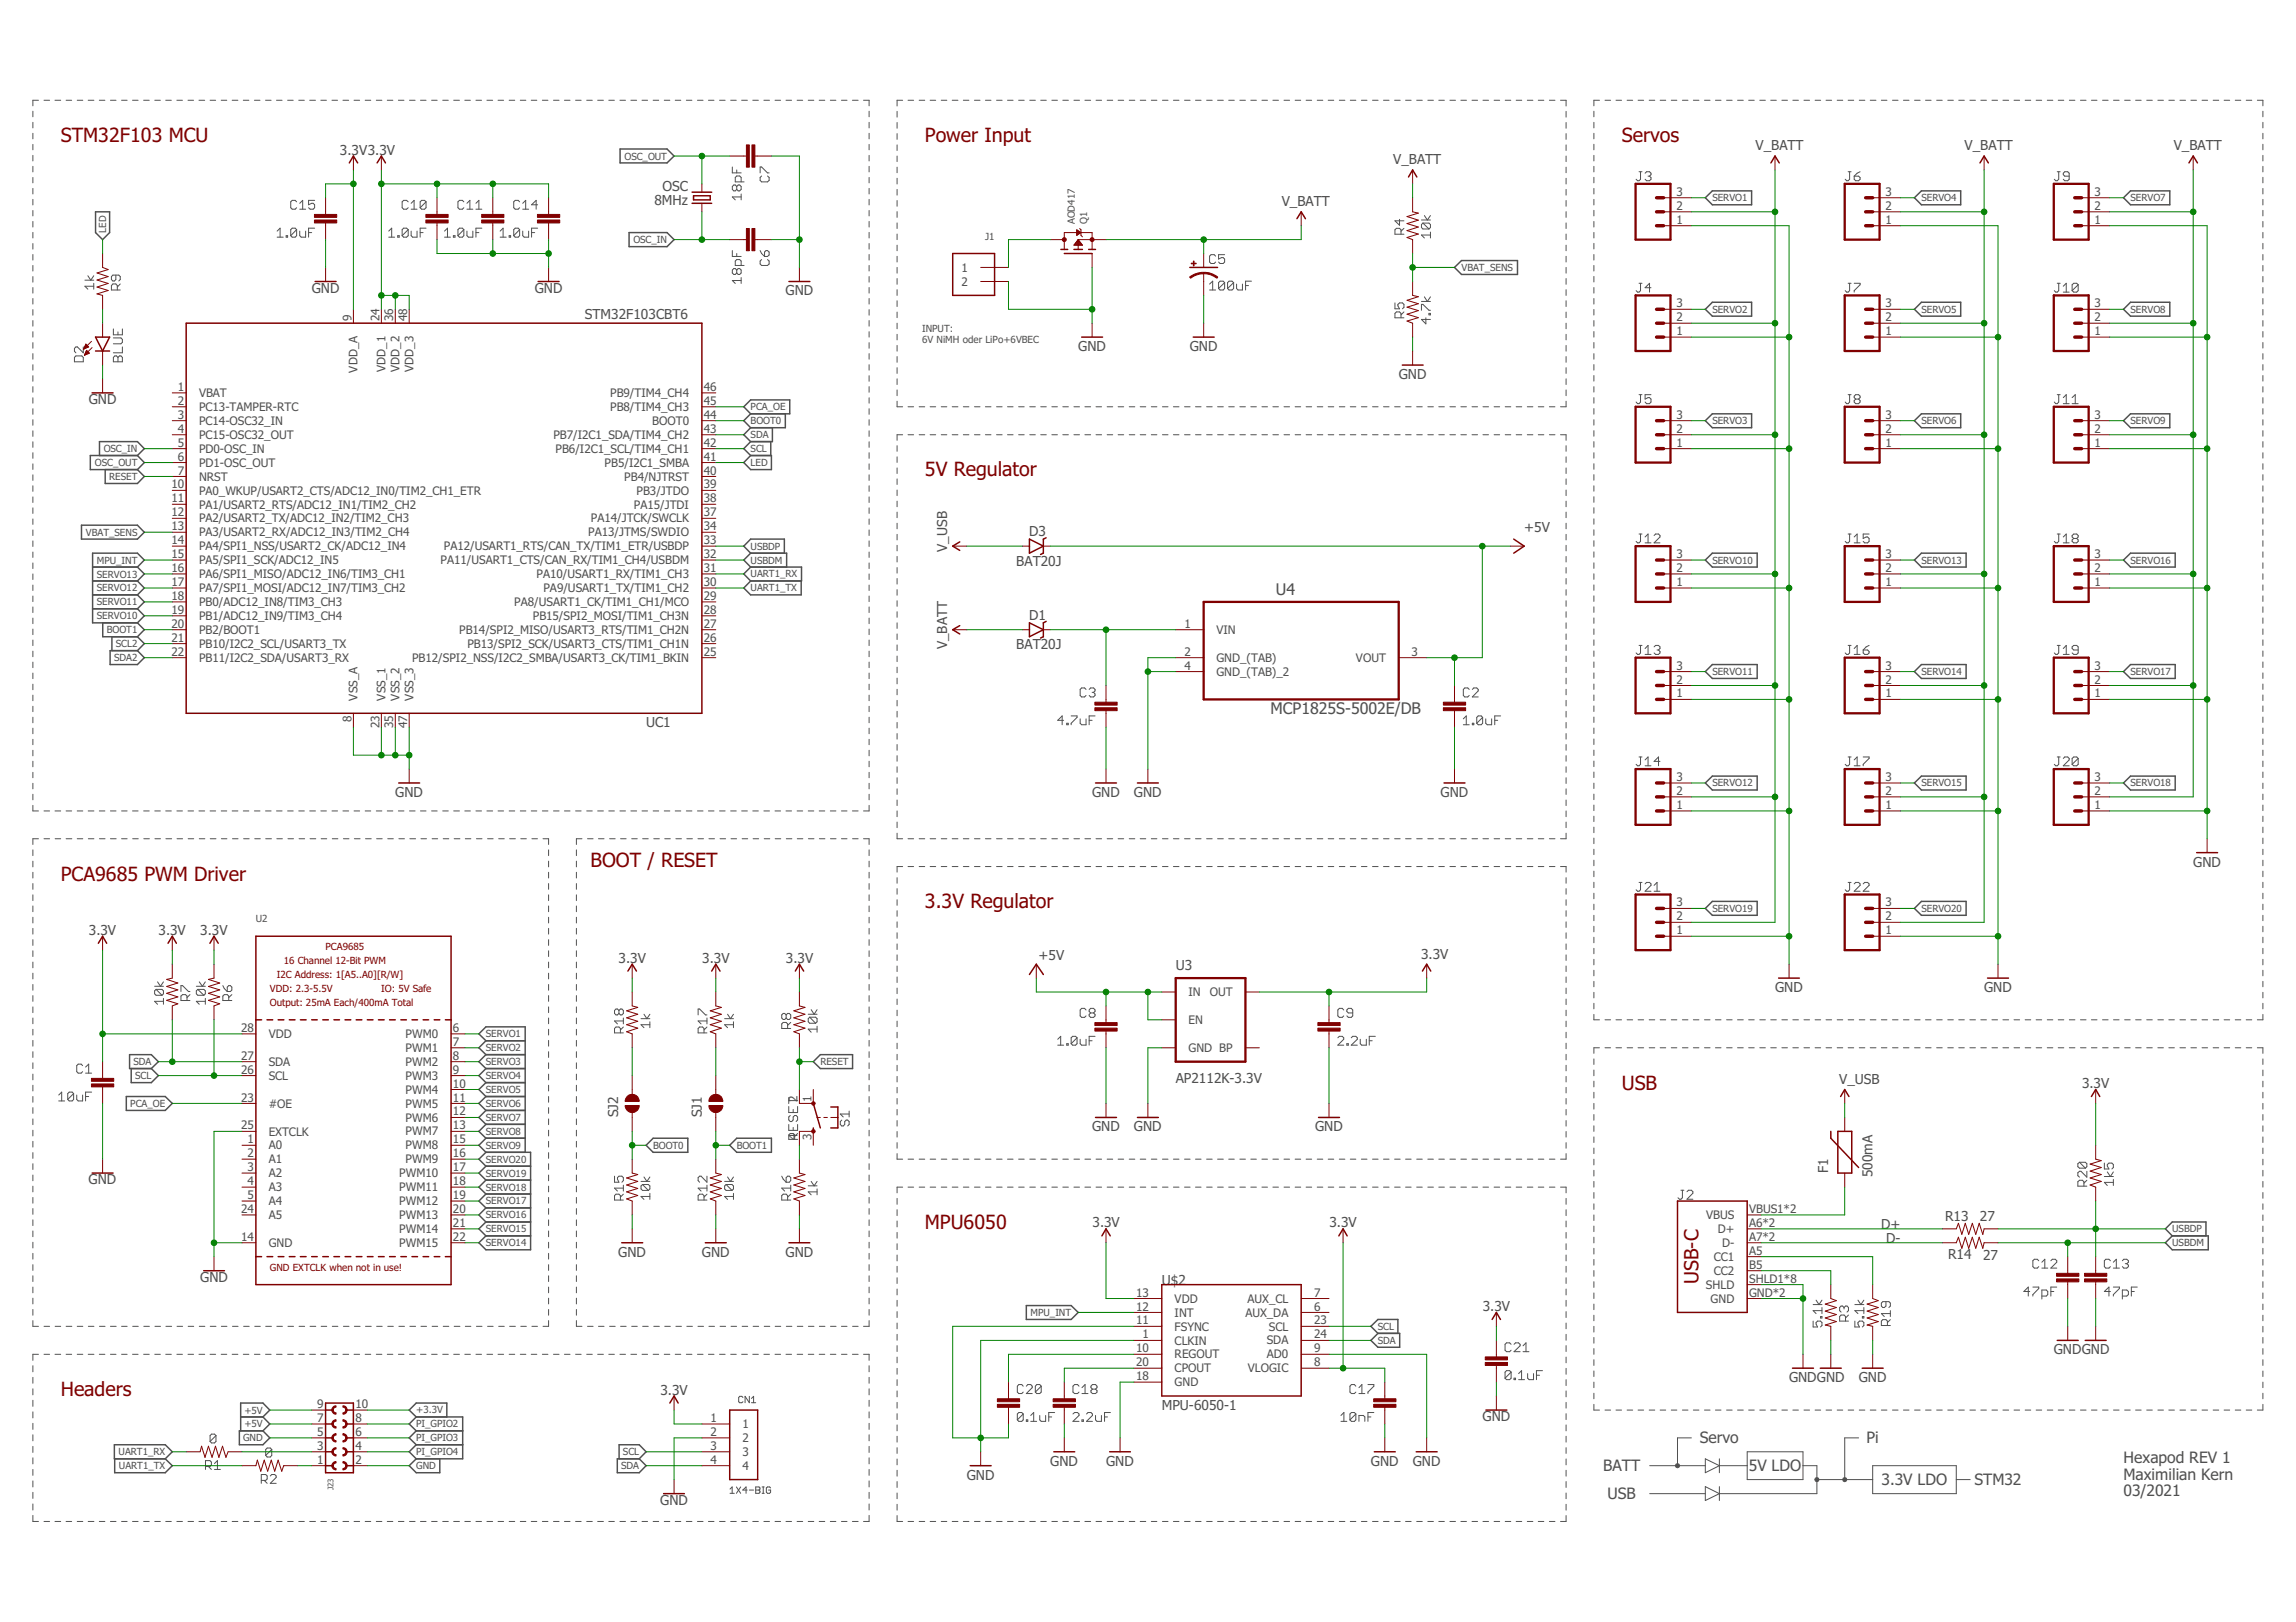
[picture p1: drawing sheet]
<svg xmlns="http://www.w3.org/2000/svg" width="297mm" height="210mm" viewBox="0 0 297 210" stroke-linecap="round" stroke-linejoin="round" font-family="sans-serif">
<defs><g id="words">
<g font-size="2.5" fill="#800000">
<text x="7.9" y="18.4">STM32F103 MCU</text>
<text x="119.7" y="18.4">Power Input</text>
<text x="209.8" y="18.4">Servos</text>
<text x="119.7" y="61.7">5V Regulator</text>
<text x="7.9" y="113.9">PCA9685 PWM Driver</text>
<text x="76.4" y="112.1">BOOT / RESET</text>
<text x="119.7" y="117.6">3.3V Regulator</text>
<text x="209.8" y="141">USB</text>
<text x="119.7" y="159">MPU6050</text>
<text x="219.7" y="166.2" transform="rotate(-90 219.7 166.2)">USB-C</text>
<text x="7.9" y="180.7">Headers</text>
</g>
<g font-size="2.1" fill="#505050">
<text x="165.1" y="77">U4</text>
<text x="164.4" y="92.4">MCP1825S-5002E/DB</text>
</g>
<g font-size="2" fill="#505050">
<text x="207.4" y="190.4">BATT</text>
<text x="219.9" y="186.8">Servo</text>
<text x="226.3" y="190.4">5V LDO</text>
<text x="241.5" y="186.8">Pi</text>
<text x="274.7" y="189.3">Hexapod REV 1</text>
<text x="274.7" y="191.5">Maximilian Kern</text>
<text x="208" y="194">USB</text>
<text x="243.4" y="192.2">3.3V LDO</text>
<text x="255.4" y="192.2">STM32</text>
<text x="274.7" y="193.6">03/2021</text>
</g>
<g font-size="1.8" fill="#505050">
<text x="44" y="20">3.3V3.3V</text>
<text x="180.2" y="21.3">V_BATT</text>
<text x="227.1" y="19.5">V_BATT</text>
<text x="254.2" y="19.5">V_BATT</text>
<text x="281.2" y="19.5">V_BATT</text>
<text x="84.7" y="26.5">8MHz</text>
<text x="85.7" y="24.7">OSC</text>
<text x="165.8" y="26.7">V_BATT</text>
<text x="40.3" y="37.9">GND</text>
<text x="69.2" y="37.9">GND</text>
<text x="75.7" y="41.3">STM32F103CBT6</text>
<text x="101.6" y="38.2">GND</text>
<text x="139.5" y="45.4">GND</text>
<text x="153.9" y="45.4">GND</text>
<text x="11.5" y="52.3">GND</text>
<text x="181" y="49">GND</text>
<text x="122.5" y="71.4" transform="rotate(-90 122.5 71.4)">V_USB</text>
<text x="133.2" y="69.4">D3</text>
<text x="197.2" y="68.9">+5V</text>
<text x="131.5" y="73.2">BAT20J</text>
<text x="133.2" y="80.2">D1</text>
<text x="122.5" y="84" transform="rotate(-90 122.5 84)">V_BAT</text>
<text x="131.5" y="84">BAT20J</text>
<text x="83.6" y="94.1">UC1</text>
<text x="51.1" y="103.1">GND</text>
<text x="141.3" y="103.1">GND</text>
<text x="146.7" y="103.1">GND</text>
<text x="186.4" y="103.1">GND</text>
<text x="283.7" y="112.1">GND</text>
<text x="11.5" y="121">3.3V</text>
<text x="20.5" y="121">3.3V</text>
<text x="25.9" y="121">3.3V</text>
<text x="80" y="124.6">3.3V</text>
<text x="90.9" y="124.6">3.3V</text>
<text x="101.7" y="124.6">3.3V</text>
<text x="134.4" y="124.2">+5V</text>
<text x="152.1" y="125.5">U3</text>
<text x="183.8" y="124">3.3V</text>
<text x="229.6" y="128.4">GND</text>
<text x="256.7" y="128.4">GND</text>
<text x="152.1" y="140.1">AP2112K-3.3V</text>
<text x="237.9" y="140.3">V_USB</text>
<text x="269.4" y="140.8">3.3V</text>
<text x="80" y="144.6" transform="rotate(-90 80 144.6)">SJ2</text>
<text x="90.8" y="144.6" transform="rotate(-90 90.8 144.6)">SJ1</text>
<text x="141.3" y="146.4">GND</text>
<text x="146.7" y="146.4">GND</text>
<text x="170.1" y="146.4">GND</text>
<text x="11.5" y="153.3">GND</text>
<text x="236.5" y="151.8" transform="rotate(-90 236.5 151.8)">F1</text>
<text x="242.3" y="152.4" transform="rotate(-90 242.3 152.4)">500mA</text>
<text x="141.3" y="158.8">3.3V</text>
<text x="172" y="158.8">3.3V</text>
<text x="243.4" y="159">D+</text>
<text x="244" y="160.8">D-</text>
<text x="251.6" y="158">R13</text>
<text x="256.2" y="157.9">27</text>
<text x="25.9" y="165.9">GND</text>
<text x="80" y="162.6">GND</text>
<text x="90.8" y="162.6">GND</text>
<text x="101.6" y="162.6">GND</text>
<text x="150.3" y="166.2">U$2</text>
<text x="252" y="163">R14</text>
<text x="256.5" y="163">27</text>
<text x="191.8" y="169.7">3.3V</text>
<text x="231.4" y="178.9">GNDGND</text>
<text x="240.5" y="178.9">GND</text>
<text x="265.7" y="175.3">GNDGND</text>
<text x="85.4" y="180.5">3.3V</text>
<text x="150.3" y="182.5">MPU-6050-1</text>
<text x="191.8" y="183.9">GND</text>
<text x="125.1" y="191.5">GND</text>
<text x="135.9" y="189.7">GND</text>
<text x="143.1" y="189.7">GND</text>
<text x="177.4" y="189.7">GND</text>
<text x="182.8" y="189.7">GND</text>
<text x="85.4" y="194.7">GND</text>
</g>
<g font-size="1.5" fill="#505050">
<text x="216.9" y="29">1</text>
<text x="216.9" y="27.1">2</text>
<text x="216.9" y="25.3">3</text>
<text x="243.9" y="29">1</text>
<text x="243.9" y="27.1">2</text>
<text x="243.9" y="25.3">3</text>
<text x="271" y="29">1</text>
<text x="271" y="27.1">2</text>
<text x="271" y="25.3">3</text>
<text x="124.4" y="35.2">1</text>
<text x="45.5" y="41.6" transform="rotate(-90 45.5 41.6)">9</text>
<text x="49.1" y="41.6" transform="rotate(-90 49.1 41.6)">24</text>
<text x="50.9" y="41.6" transform="rotate(-90 50.9 41.6)">36</text>
<text x="52.7" y="41.6" transform="rotate(-90 52.7 41.6)">48</text>
<text x="124.4" y="37">2</text>
<text x="216.9" y="41.6">2</text>
<text x="216.9" y="39.8">3</text>
<text x="243.9" y="41.6">2</text>
<text x="243.9" y="39.8">3</text>
<text x="271" y="41.6">2</text>
<text x="271" y="39.8">3</text>
<text x="216.9" y="43.4">1</text>
<text x="243.9" y="43.4">1</text>
<text x="271" y="43.4">1</text>
<text x="23" y="50.6">1</text>
<text x="23" y="52.4">2</text>
<text x="25.7" y="51.4">VBAT</text>
<text x="25.7" y="53.2">PC13-TAMPER-RTC</text>
<text x="46.3" y="48.2" transform="rotate(-90 46.3 48.2)">VDD_A</text>
<text x="49.9" y="48.1" transform="rotate(-90 49.9 48.1)">VDD_1</text>
<text x="51.7" y="48.1" transform="rotate(-90 51.7 48.1)">VDD_2</text>
<text x="53.5" y="48.1" transform="rotate(-90 53.5 48.1)">VDD_3</text>
<text x="78.9" y="51.4">PB9/TIM4_CH4</text>
<text x="78.9" y="53.2">PB8/TIM4_CH3</text>
<text x="91.1" y="50.6">46</text>
<text x="91.1" y="52.4">45</text>
<text x="23" y="59.6">6</text>
<text x="23" y="54.2">3</text>
<text x="23" y="56">4</text>
<text x="23" y="57.8">5</text>
<text x="25.7" y="55">PC14-OSC32_IN</text>
<text x="25.7" y="56.8">PC15-OSC32_OUT</text>
<text x="25.7" y="58.6">PD0-OSC_IN</text>
<text x="71.6" y="56.8">PB7/I2C1_SDA/TIM4_CH2</text>
<text x="71.9" y="58.6">PB6/I2C1_SCL/TIM4_CH1</text>
<text x="84.4" y="55">BOOT0</text>
<text x="91.1" y="59.6">41</text>
<text x="91.1" y="56">43</text>
<text x="91.1" y="57.8">42</text>
<text x="91.1" y="54.2">44</text>
<text x="216.9" y="57.8">1</text>
<text x="216.9" y="56">2</text>
<text x="216.9" y="54.2">3</text>
<text x="243.9" y="57.8">1</text>
<text x="243.9" y="56">2</text>
<text x="243.9" y="54.2">3</text>
<text x="271" y="57.8">1</text>
<text x="271" y="56">2</text>
<text x="271" y="54.2">3</text>
<text x="22.2" y="65">11</text>
<text x="22.2" y="63.2">10</text>
<text x="23" y="61.4">7</text>
<text x="25.7" y="65.8">PA1/USART2_RTS/ADC12_IN1/TIM2_CH2</text>
<text x="25.7" y="64">PA0_WKUP/USART2_CTS/ADC12_IN0/TIM2_CH1_ETR</text>
<text x="25.7" y="60.4">PD1-OSC_OUT</text>
<text x="25.7" y="62.2">NRST</text>
<text x="78.2" y="60.4">PB5/I2C1_SMBA</text>
<text x="80.8" y="62.2">PB4/NJTRST</text>
<text x="82" y="65.8">PA15/JTDI</text>
<text x="82.4" y="64">PB3/JTDO</text>
<text x="91.1" y="61.4">40</text>
<text x="91.1" y="65">38</text>
<text x="91.1" y="63.2">39</text>
<text x="22.2" y="66.8">12</text>
<text x="22.2" y="68.6">13</text>
<text x="22.2" y="70.4">14</text>
<text x="25.7" y="67.6">PA2/USART2_TX/ADC12_IN2/TIM2_CH3</text>
<text x="25.7" y="69.4">PA3/USART2_RX/ADC12_IN3/TIM2_CH4</text>
<text x="25.7" y="71.2">PA4/SPI1_NSS/USART2_CK/ADC12_IN4</text>
<text x="57.4" y="71.2">PA12/USART1_RTS/CAN_TX/TIM1_ETR/USBDP</text>
<text x="76.1" y="69.4">PA13/JTMS/SWDIO</text>
<text x="76.4" y="67.6">PA14/JTCK/SWCLK</text>
<text x="91.1" y="70.4">33</text>
<text x="91.1" y="68.6">34</text>
<text x="91.1" y="66.8">37</text>
<text x="22.2" y="74">16</text>
<text x="22.2" y="75.8">17</text>
<text x="22.2" y="77.6">18</text>
<text x="22.2" y="72.2">15</text>
<text x="25.7" y="74.8">PA6/SPI1_MISO/ADC12_IN6/TIM3_CH1</text>
<text x="25.7" y="76.6">PA7/SPI1_MOSI/ADC12_IN7/TIM3_CH2</text>
<text x="25.7" y="73">PA5/SPI1_SCK/ADC12_IN5</text>
<text x="57" y="73">PA11/USART1_CTS/CAN_RX/TIM1_CH4/USBDM</text>
<text x="69.4" y="74.8">PA10/USART1_RX/TIM1_CH3</text>
<text x="70.3" y="76.6">PA9/USART1_TX/TIM1_CH2</text>
<text x="91.1" y="77.6">29</text>
<text x="91.1" y="72.2">32</text>
<text x="91.1" y="74">31</text>
<text x="91.1" y="75.8">30</text>
<text x="216.9" y="75.8">1</text>
<text x="216.9" y="74">2</text>
<text x="216.9" y="72.2">3</text>
<text x="243.9" y="75.8">1</text>
<text x="243.9" y="74">2</text>
<text x="243.9" y="72.2">3</text>
<text x="271" y="75.8">1</text>
<text x="271" y="74">2</text>
<text x="271" y="72.2">3</text>
<text x="22.2" y="79.4">19</text>
<text x="22.2" y="81.2">20</text>
<text x="22.2" y="83">21</text>
<text x="25.7" y="80.2">PB1/ADC12_IN9/TIM3_CH4</text>
<text x="25.7" y="82">PB2/BOOT1</text>
<text x="25.7" y="83.8">PB10/I2C2_SCL/USART3_TX</text>
<text x="25.7" y="78.4">PB0/ADC12_IN8/TIM3_CH3</text>
<text x="59.4" y="82">PB14/SPI2_MISO/USART3_RTS/TIM1_CH2N</text>
<text x="60.5" y="83.8">PB13/SPI2_SCK/USART3_CTS/TIM1_CH1N</text>
<text x="66.5" y="78.4">PA8/USART1_CK/TIM1_CH1/MCO</text>
<text x="68.9" y="80.2">PB15/SPI2_MOSI/TIM1_CH3N</text>
<text x="91.1" y="79.4">28</text>
<text x="91.1" y="81.2">27</text>
<text x="91.1" y="83">26</text>
<text x="153.2" y="81.2">1</text>
<text x="157.4" y="82">VIN</text>
<text x="22.2" y="84.8">22</text>
<text x="25.7" y="85.6">PB11/I2C2_SDA/USART3_RX</text>
<text x="53.3" y="85.6">PB12/SPI2_NSS/I2C2_SMBA/USART3_CK/TIM1_BKIN</text>
<text x="91.1" y="84.8">25</text>
<text x="153.2" y="84.8">2</text>
<text x="153.2" y="86.7">4</text>
<text x="157.4" y="85.6">GND_(TAB)</text>
<text x="157.4" y="87.4">GND_(TAB)_2</text>
<text x="175.4" y="85.6">VOUT</text>
<text x="182.6" y="84.8">3</text>
<text x="216.9" y="88.5">2</text>
<text x="216.9" y="86.7">3</text>
<text x="243.9" y="88.5">2</text>
<text x="243.9" y="86.7">3</text>
<text x="271" y="88.5">2</text>
<text x="271" y="86.7">3</text>
<text x="45.5" y="93.4" transform="rotate(-90 45.5 93.4)">8</text>
<text x="46.3" y="90.7" transform="rotate(-90 46.3 90.7)">VSS_A</text>
<text x="49.1" y="94.2" transform="rotate(-90 49.1 94.2)">23</text>
<text x="49.9" y="90.7" transform="rotate(-90 49.9 90.7)">VSS_1</text>
<text x="50.9" y="94.2" transform="rotate(-90 50.9 94.2)">35</text>
<text x="51.7" y="90.7" transform="rotate(-90 51.7 90.7)">VSS_2</text>
<text x="52.7" y="94.2" transform="rotate(-90 52.7 94.2)">47</text>
<text x="53.5" y="90.7" transform="rotate(-90 53.5 90.7)">VSS_3</text>
<text x="216.9" y="90.3">1</text>
<text x="243.9" y="90.3">1</text>
<text x="271" y="90.3">1</text>
<text x="216.9" y="101.1">3</text>
<text x="243.9" y="101.1">3</text>
<text x="271" y="101.1">3</text>
<text x="216.9" y="104.7">1</text>
<text x="216.9" y="102.9">2</text>
<text x="243.9" y="104.7">1</text>
<text x="243.9" y="102.9">2</text>
<text x="271" y="104.7">1</text>
<text x="271" y="102.9">2</text>
<text x="216.9" y="119.1">2</text>
<text x="216.9" y="117.3">3</text>
<text x="243.9" y="119.1">2</text>
<text x="243.9" y="117.3">3</text>
<text x="216.9" y="120.9">1</text>
<text x="243.9" y="120.9">1</text>
<text x="153.8" y="128.9">IN</text>
<text x="156.5" y="128.9">OUT</text>
<text x="31.2" y="137.1">27</text>
<text x="31.2" y="133.5">28</text>
<text x="34.8" y="137.9">SDA</text>
<text x="34.8" y="134.3">VDD</text>
<text x="52.5" y="134.3">PWM0</text>
<text x="52.5" y="136.1">PWM1</text>
<text x="52.5" y="137.9">PWM2</text>
<text x="58.6" y="133.5">6</text>
<text x="58.6" y="135.3">7</text>
<text x="58.6" y="137.1">8</text>
<text x="153.8" y="136.1">GND BP</text>
<text x="153.8" y="132.5">EN</text>
<text x="31.2" y="138.9">26</text>
<text x="31.2" y="142.5">23</text>
<text x="34.8" y="139.7">SCL</text>
<text x="34.8" y="143.3">#OE</text>
<text x="52.5" y="139.7">PWM3</text>
<text x="52.5" y="141.5">PWM4</text>
<text x="52.5" y="143.3">PWM5</text>
<text x="58.6" y="138.9">9</text>
<text x="58.6" y="140.7">10</text>
<text x="58.6" y="142.5">11</text>
<text x="103.2" y="142.5" transform="rotate(-90 103.2 142.5)">2</text>
<text x="105" y="142.5" transform="rotate(-90 105 142.5)">1</text>
<text x="31.2" y="146.2">25</text>
<text x="32" y="148">1</text>
<text x="32" y="149.8">2</text>
<text x="34.8" y="146.9">EXTCLK</text>
<text x="34.8" y="148.7">A0</text>
<text x="52.5" y="145.1">PWM6</text>
<text x="52.5" y="146.9">PWM7</text>
<text x="52.5" y="148.7">PWM8</text>
<text x="58.6" y="144.4">12</text>
<text x="58.6" y="146.2">13</text>
<text x="58.6" y="148">15</text>
<text x="58.6" y="149.8">16</text>
<text x="103.2" y="147.5" transform="rotate(-90 103.2 147.5)">4</text>
<text x="105" y="147.5" transform="rotate(-90 105 147.5)">3</text>
<text x="32" y="151.6">3</text>
<text x="32" y="153.4">4</text>
<text x="32" y="155.2">5</text>
<text x="34.8" y="150.6">A1</text>
<text x="34.8" y="152.4">A2</text>
<text x="34.8" y="154.2">A3</text>
<text x="34.8" y="156">A4</text>
<text x="51.7" y="152.4">PWM10</text>
<text x="51.7" y="154.2">PWM11</text>
<text x="51.7" y="156">PWM12</text>
<text x="52.5" y="150.6">PWM9</text>
<text x="58.6" y="151.6">17</text>
<text x="58.6" y="153.4">18</text>
<text x="58.6" y="155.2">19</text>
<text x="31.2" y="160.6">14</text>
<text x="31.2" y="157">24</text>
<text x="34.8" y="161.4">GND</text>
<text x="34.8" y="157.8">A5</text>
<text x="51.7" y="157.8">PWM13</text>
<text x="51.7" y="159.6">PWM14</text>
<text x="51.7" y="161.4">PWM15</text>
<text x="58.6" y="157">20</text>
<text x="58.6" y="158.8">21</text>
<text x="58.6" y="160.6">22</text>
<text x="220.7" y="157.8">VBUS</text>
<text x="222.2" y="159.6">D+</text>
<text x="222.8" y="161.4">D-</text>
<text x="226.3" y="157">VBUS1*2</text>
<text x="226.3" y="158.8">A6*2</text>
<text x="226.3" y="160.6">A7*2</text>
<text x="147" y="167.8">13</text>
<text x="170" y="167.8">7</text>
<text x="220.7" y="166.8">SHLD</text>
<text x="221.7" y="163.2">CC1</text>
<text x="221.7" y="165">CC2</text>
<text x="226.3" y="167.8">GND*2</text>
<text x="226.3" y="162.4">A5</text>
<text x="226.3" y="164.2">B5</text>
<text x="226.3" y="166">SHLD1*8</text>
<text x="147" y="171.4">11</text>
<text x="147" y="169.6">12</text>
<text x="147.8" y="173.2">1</text>
<text x="152" y="174">CLKIN</text>
<text x="152" y="172.2">FSYNC</text>
<text x="152" y="170.4">INT</text>
<text x="152" y="168.6">VDD</text>
<text x="161.1" y="170.4">AUX_DA</text>
<text x="161.4" y="168.6">AUX_CL</text>
<text x="163.9" y="174">SDA</text>
<text x="164.2" y="172.2">SCL</text>
<text x="170" y="169.6">6</text>
<text x="170" y="171.4">23</text>
<text x="170" y="173.2">24</text>
<text x="221.3" y="168.6">GND</text>
<text x="147" y="176.8">20</text>
<text x="147" y="178.6">18</text>
<text x="147" y="175">10</text>
<text x="152" y="177.6">CPOUT</text>
<text x="152" y="179.4">GND</text>
<text x="152" y="175.8">REGOUT</text>
<text x="161.4" y="177.6">VLOGIC</text>
<text x="163.9" y="175.8">AD0</text>
<text x="170" y="175">9</text>
<text x="170" y="176.8">8</text>
<text x="41" y="185.8">5</text>
<text x="41" y="184">7</text>
<text x="41" y="182.2">9</text>
<text x="46" y="185.8">6</text>
<text x="46" y="184">8</text>
<text x="46" y="182.2">10</text>
<text x="91.9" y="184">1</text>
<text x="91.9" y="185.8">2</text>
<text x="96.1" y="184.8">1</text>
<text x="41" y="189.4">1</text>
<text x="41" y="187.6">3</text>
<text x="46" y="189.4">2</text>
<text x="46" y="187.6">4</text>
<text x="91.9" y="187.6">3</text>
<text x="91.9" y="189.4">4</text>
<text x="96.1" y="186.6">2</text>
<text x="96.1" y="188.4">3</text>
<text x="96.1" y="190.2">4</text>
</g>
<g font-size="1.3" fill="#505050">
<text x="80.8" y="20.6">OSC_OUT</text>
<text x="139" y="29" transform="rotate(-90 139 29)">AOD417</text>
<text x="140.7" y="29" transform="rotate(-90 140.7 29)">Q1</text>
<text x="221.5" y="26">SERVO1</text>
<text x="248.6" y="26">SERVO4</text>
<text x="275.6" y="26">SERVO7</text>
<text x="13.7" y="30.1" transform="rotate(-90 13.7 30.1)">LED</text>
<text x="81.9" y="31.5">OSC_IN</text>
<text x="127.4" y="31">J1</text>
<text x="189.1" y="35.1">VBAT_SENS</text>
<text x="221.5" y="40.5">SERVO2</text>
<text x="248.6" y="40.5">SERVO5</text>
<text x="275.6" y="40.5">SERVO8</text>
<text x="119.3" y="43">INPUT:</text>
<text x="119.3" y="44.4">6V NiMH oder LiPo+6VBEC</text>
<text x="97.1" y="53.1">PCA_OE</text>
<text x="13.4" y="58.5">OSC_IN</text>
<text x="97.1" y="54.9">BOOT0</text>
<text x="97.1" y="56.7">SDA</text>
<text x="97.1" y="58.5">SCL</text>
<text x="221.5" y="54.9">SERVO3</text>
<text x="248.6" y="54.9">SERVO6</text>
<text x="275.6" y="54.9">SERVO9</text>
<text x="12.3" y="60.3">OSC_OUT</text>
<text x="14.1" y="62.1">RESET</text>
<text x="97.1" y="60.3">LED</text>
<text x="11.1" y="69.3">VBAT_SENS</text>
<text x="97.1" y="71.1">USBDP</text>
<text x="12.5" y="76.5">SERVO12</text>
<text x="12.5" y="74.7">SERVO13</text>
<text x="12.5" y="72.9">MPU_INT</text>
<text x="97.1" y="72.9">USBDM</text>
<text x="97.1" y="76.5">UART1_TX</text>
<text x="97.1" y="74.7">UART1_RX</text>
<text x="221.5" y="72.9">SERVO10</text>
<text x="248.6" y="72.9">SERVO13</text>
<text x="275.6" y="72.9">SERVO16</text>
<text x="12.5" y="80.2">SERVO10</text>
<text x="12.5" y="78.3">SERVO11</text>
<text x="13.8" y="82">BOOT1</text>
<text x="15" y="83.8">SCL2</text>
<text x="14.8" y="85.6">SDA2</text>
<text x="221.5" y="87.4">SERVO11</text>
<text x="248.6" y="87.4">SERVO14</text>
<text x="275.6" y="87.4">SERVO17</text>
<text x="221.5" y="101.8">SERVO12</text>
<text x="248.6" y="101.8">SERVO15</text>
<text x="275.6" y="101.8">SERVO18</text>
<text x="33.1" y="119.4">U2</text>
<text x="221.5" y="118">SERVO19</text>
<text x="248.6" y="118">SERVO20</text>
<text x="17.3" y="137.8">SDA</text>
<text x="62.9" y="134.2">SERVO1</text>
<text x="62.9" y="136">SERVO2</text>
<text x="62.9" y="137.8">SERVO3</text>
<text x="106.1" y="137.8">RESET</text>
<text x="16.9" y="143.3">PCA_OE</text>
<text x="17.5" y="139.6">SCL</text>
<text x="62.9" y="143.3">SERVO6</text>
<text x="62.9" y="141.5">SERVO5</text>
<text x="62.9" y="139.7">SERVO4</text>
<text x="62.9" y="145.1">SERVO7</text>
<text x="62.9" y="146.9">SERVO8</text>
<text x="62.9" y="148.7">SERVO9</text>
<text x="84.5" y="148.7">BOOT0</text>
<text x="95.3" y="148.7">BOOT1</text>
<text x="62.9" y="154.1">SERVO18</text>
<text x="62.9" y="155.9">SERVO17</text>
<text x="62.9" y="152.3">SERVO19</text>
<text x="62.9" y="150.5">SERVO20</text>
<text x="62.9" y="159.5">SERVO15</text>
<text x="62.9" y="161.3">SERVO14</text>
<text x="62.9" y="157.7">SERVO16</text>
<text x="281" y="159.5">USBDP</text>
<text x="281" y="161.3">USBDM</text>
<text x="133.3" y="170.3">MPU_INT</text>
<text x="178.3" y="173.9">SDA</text>
<text x="178.3" y="172.1">SCL</text>
<text x="31.6" y="182.9">+5V</text>
<text x="31.6" y="184.7">+5V</text>
<text x="53.8" y="184.7">PI_GPIO2</text>
<text x="53.8" y="182.9">+3.3V</text>
<text x="15.4" y="188.3">UART1_RX</text>
<text x="15.4" y="190.1">UART1_TX</text>
<text x="31.4" y="186.5">GND</text>
<text x="53.8" y="190.1">GND</text>
<text x="53.8" y="188.3">PI_GPIO4</text>
<text x="53.8" y="186.5">PI_GPIO3</text>
<text x="80.4" y="190.1">SDA</text>
<text x="80.6" y="188.3">SCL</text>
</g>
<g font-size="1.3" fill="#800000">
<text x="36.7" y="124.8">16 Channel 12-Bit PWM</text>
<text x="42.1" y="123">PCA9685</text>
<text x="34.9" y="128.4">VDD: 2.3-5.5V</text>
<text x="34.9" y="130.2">Output: 25mA Each/400mA Total</text>
<text x="35.8" y="126.6">I2C Address: 1[A5..A0][R/W]</text>
<text x="49.3" y="128.4">IO: 5V Safe</text>
<text x="34.9" y="164.4">GND EXTCLK when not in use!</text>
</g>
<text font-size="1" fill="#505050" x="43.2" y="192.9" transform="rotate(-90 43.2 192.9)">J23</text>
</g></defs>
<g fill="none" stroke="#505050" stroke-width=".13">
<path d="M4.3 14.4v.7M4.3 15.8v.8M4.3 17.3v.7M4.3 18.7v.7M5 13h-.7v.7M5.7 13h.7M7.1 13h.8M8.6 13h.7M10 13h.7M11.4 13h.7M12.8 13h.8M14.3 13h.7"/>
<path d="M15.7 13h.7M17.1 13h.8M18.6 13h.7M20 13h.7M21.4 13h.8M22.9 13h.7M24.3 13h.7M25.7 13h.8M27.2 13h.7M28.6 13h.7M30 13h.8M31.5 13h.7"/>
<path d="M32.9 13h.7M34.4 13h.7M35.8 13h.7M37.2 13h.7M38.7 13h.7M40.1 13h.7M41.5 13h.7M42.9 13h.8M44.4 13h.7M45.8 13h.7M47.2 13h.8M48.7 13h.7"/>
<path d="M50.1 13h.7M51.5 13h.8M53 13h.7M54.4 13h.7M55.8 13h.8M57.3 13h.7M58.7 13h.7M60.1 13h.8M61.6 13h.7M63 13h.7M64.4 13h.8M65.9 13h.7"/>
<path d="M67.3 13h.7M68.7 13h.7M70.2 13h.7M71.6 13h.7M73 13h.7M74.5 13h.7M75.9 13h.7M77.3 13h.8M78.8 13h.7M80.2 13h.7M81.6 13h.8M83.1 13h.7"/>
<path d="M84.5 13h.7M85.9 13h.8M87.4 13h.7M88.8 13h.7M90.2 13h.8M91.7 13h.7M93.1 13h.7M94.5 13h.7M95.9 13h.8M97.4 13h.7M98.8 13h.7M100.3 13h.7"/>
<path d="M101.7 13h.7M103.1 13h.7M104.6 13h.7M106 13h.7M107.4 13h.7M108.9 13h.7M110.3 13h.7M111.7 13h.7v.7M112.4 14.4v.7M112.4 15.8v.8M112.4 17.3v.7M112.4 18.7v.7"/>
<path d="M116.1 14.4v.8M116.1 15.9v.7M116.1 17.3v.7M116.1 18.8v.7M116.8 13h-.7v.7M117.5 13h.7M118.9 13h.7M120.3 13h.8M121.8 13h.7M123.2 13h.7M124.6 13h.7M126.1 13h.7"/>
<path d="M127.5 13h.7M128.9 13h.7M130.3 13h.8M131.8 13h.7M133.2 13h.7M134.6 13h.8M136.1 13h.7M137.5 13h.7M138.9 13h.8M140.4 13h.7M141.8 13h.7M143.2 13h.8"/>
<path d="M144.7 13h.7M146.1 13h.7M147.5 13h.7M148.9 13h.8M150.4 13h.7M151.8 13h.7M153.2 13h.8M154.7 13h.7M156.1 13h.7M157.5 13h.8M159 13h.7M160.4 13h.7"/>
<path d="M161.8 13h.7M163.3 13h.7M164.7 13h.7M166.1 13h.7M167.6 13h.7M169 13h.7M170.4 13h.7M171.8 13h.8M173.3 13h.7M174.7 13h.7M176.1 13h.7M177.6 13h.7"/>
<path d="M179 13h.7M180.4 13h.7M181.8 13h.8M183.3 13h.7M184.7 13h.7M186.1 13h.8M187.6 13h.7M189 13h.7M190.4 13h.8M191.9 13h.7M193.3 13h.7M194.7 13h.8"/>
<path d="M196.2 13h.7M197.6 13h.7M199 13h.7M200.4 13h.8M201.9 13h.7v.7M202.6 14.4v.8M202.6 15.9v.7M202.6 17.3v.7M202.6 18.8v.7M206.2 14.4v.7M206.2 15.8v.8M206.2 17.3v.7"/>
<path d="M206.2 18.7v.7M206.9 13h-.7v.7M207.6 13h.8M209.1 13h.7M210.5 13h.7M211.9 13h.7M213.4 13h.7M214.8 13h.7M216.2 13h.7M217.7 13h.7M219.1 13h.7M220.5 13h.7"/>
<path d="M221.9 13h.8M223.4 13h.7M224.8 13h.7M226.2 13h.7M227.7 13h.7M229.1 13h.7M230.5 13h.7M231.9 13h.8M233.4 13h.7M234.8 13h.7M236.2 13h.8M237.7 13h.7"/>
<path d="M239.1 13h.7M240.5 13h.8M242 13h.7M243.4 13h.7M244.8 13h.8M246.3 13h.7M247.7 13h.7M249.1 13h.7M250.5 13h.8M252 13h.7M253.4 13h.7M254.8 13h.8"/>
<path d="M256.3 13h.7M257.7 13h.7M259.1 13h.8M260.6 13h.7M262 13h.7M263.4 13h.7M264.9 13h.7M266.3 13h.7M267.7 13h.7M269.2 13h.7M270.6 13h.7M272 13h.7"/>
<path d="M273.4 13h.8M274.9 13h.7M276.3 13h.7M277.7 13h.7M279.2 13h.7M280.6 13h.7M282 13h.7M283.4 13h.8M284.9 13h.7M286.3 13h.7M287.7 13h.8M289.2 13h.7"/>
<path d="M290.6 13h.7M292 13h.8v.7M292.8 14.4v.7M292.8 15.8v.8M292.8 17.3v.7M292.8 18.7v.7M4.3 20.1v.7M4.3 21.5v.7M4.3 23v.7M4.3 24.4v.7M4.3 25.8v.7M4.3 27.2v.7"/>
<path d="M4.3 28.7v.7M4.3 30.1v.7M4.3 31.5v.7M4.3 32.9v.8M4.3 34.4v.7M4.3 35.8v.7M4.3 37.2v.7M4.3 38.6v.7M11 36.3h1.1M11.4 35.7l.3 .6 .4-.6M12.1 37h-1.1l.4 .4M12.1 36.7v.7"/>
<path d="M15 35.6v.6l-.2 .2h-.2l-.2-.2v-.4l.2-.2h.8l.2 .2v.4l-.2 .2M15.2 37.5v-.5l-.2-.3h-.4l-.2 .3v.5h1.2M15.6 36.7l-.4 .4M35.9 30.7h.7M35.9 29.9l.3-.4v1.2M37 30.5h.2v.2h-.2zM38.4 29.7v.8l-.2 .2h-.4l-.2-.2M38.4 29.7l-.2-.2h-.4l-.2 .2v.8M38.4 26.1l-.2-.2h-.4l-.2 .2v.8l.2 .2h.4l.2-.2M38.4 29.7l-.8 .8M38.8 29.9v.6l.2 .2h.5v-.8M38.8 27.1h.7"/>
<path d="M38.8 26.3l.4-.4v1.2M39.9 30.1h.4M40.7 29.5h-.8v1.2M40.7 25.9h-.8v.6l.4-.2h.2l.2 .2v.4l-.2 .2h-.4l-.2-.2M50.3 29.9l.4-.4v1.2M50.3 30.7h.8M51.5 30.5h.1v.2h-.1zM52.8 29.7v.8l-.2 .2h-.4l-.2-.2M52.8 26.1l-.2-.2h-.4l-.2 .2v.8l.2 .2h.4l.2-.2M52.8 29.7l-.2-.2h-.4l-.2 .2v.8M52.8 29.7l-.8 .8M53.2 29.9v.6l.2 .2h.6v-.8"/>
<path d="M53.2 27.1h.8M53.2 26.3l.4-.4v1.2M54.4 30.1h.3M55.1 29.5h-.7v1.2M55.1 26.1l-.2-.2h-.4l-.1 .2v.8M55.1 26.1v.8l-.2 .2h-.4l-.1-.2M55.1 26.1l-.7 .8M57.5 30.7h.8M57.5 29.9l.4-.4v1.2M58.7 30.5h.2v.2h-.2zM60 29.7v.8l-.2 .2h-.4l-.2-.2M60 29.7l-.2-.2h-.4l-.2 .2v.8"/>
<path d="M60 26.1l-.2-.2h-.4l-.2 .2v.8l.2 .2h.4l.2-.2M60 29.7l-.8 .8M60.4 29.9v.6l.2 .2h.6v-.8M60.4 27.1h.8M60.4 26.3l.4-.4v1.2M61.6 30.1h.4M61.6 27.1h.7M61.6 26.3l.4-.4v1.2M62.3 29.5h-.7v1.2M64.7 30.7h.8M64.7 29.9l.4-.4v1.2M65.9 30.5h.2v.2h-.2z"/>
<path d="M67.2 29.7v.8l-.2 .2h-.3l-.2-.2M67.2 29.7l-.2-.2h-.3l-.2 .2v.8M67.2 26.1l-.2-.2h-.3l-.2 .2v.8l.2 .2h.3l.2-.2M67.2 29.7l-.7 .8M67.6 29.9v.6l.2 .2h.6v-.8M67.6 27.1h.8M67.6 26.3l.4-.4v1.2M68.8 30.1h.4M69.6 29.5h-.8v1.2M69.6 26.5h-.8l.6-.6v1.2M94.7 21.6v.8h1.2M94.7 32.4v.8h1.2"/>
<path d="M95.3 24.1l.2-.2h.2l.2 .2v.4l-.2 .2h-.2l-.2-.2M95.3 34.9l.2-.1h.2l.2 .1v.4l-.2 .2h-.2l-.2-.2M95.3 34.9l-.2-.1h-.2l-.2 .1v.4l.2 .2h.2l.2-.2M95.3 24.1l-.2-.2h-.2l-.2 .2v.4l.2 .2h.2l.2-.2M95.3 22v.4M95.3 24.1v.4M95.3 32.8v.4M95.3 34.9v.4M95.9 36.3h-1.2l.4 .4M95.9 23.5v-.5l-.2-.2h-.4l-.2 .2v.5h1.2M95.9 25.1v.8M95.9 34.4v-.6l-.2-.2h-.4l-.2 .2v.6h1.2"/>
<path d="M95.9 35.9v.8M95.9 25.5h-1.2l.4 .4M98.3 22.4v-.8h.2l.8 .8h.2M98.3 32.4l.2 .4 .4 .4M98.5 33.6l-.2 .2v.4l.2 .2h.8l.2-.2v-.4l-.2-.2M98.5 22.8l-.2 .2v.3l.2 .2h.8l.2-.2v-.3l-.2-.2M98.9 32.6l.2-.2h.2l.2 .2v.4l-.2 .2h-.4zM112.4 20.1v.7M112.4 21.5v.7M112.4 23v.7M112.4 24.4v.7M112.4 25.8v.7"/>
<path d="M112.4 27.2v.7M112.4 28.7v.7M112.4 30.1v.7M112.4 31.5v.7M112.4 32.9v.8M112.4 34.4v.7M112.4 35.8v.7M112.4 37.2v.7M112.4 38.6v.7M116.1 20.2v.7M116.1 21.6v.8M116.1 23.1v.7"/>
<path d="M116.1 24.5v.8M116.1 26v.7M116.1 27.4v.7M116.1 28.9v.7M116.1 30.3v.7M116.1 31.7v.7M116.1 33.2v.7M116.1 34.6v.7M116.1 36v.8M116.1 37.5v.7M116.1 38.9v.8M156.5 36.8l.4-.4v1.1"/>
<path d="M156.5 37.5h.8M157.3 33.1l-.2-.1h-.4l-.2 .1v.8l.2 .2h.4l.2-.2M158.4 36.6v.7l-.2 .2h-.4l-.2-.2M158.4 33h-.8v.5l.4-.2h.2l.2 .2v.4l-.2 .2h-.4l-.2-.2M158.4 36.6l-.2-.2h-.4l-.2 .2v.7M158.4 36.6l-.8 .7M159.6 36.6v.7l-.2 .2h-.4l-.2-.2M159.6 36.6l-.2-.2h-.4l-.2 .2v.7M159.6 36.6l-.8 .7M160 36.8v.5l.2 .2h.5v-.7M161.1 37h.4M161.9 36.4h-.8v1.1"/>
<path d="M180.5 39.2v.8h.6l-.3-.4v-.2l.3-.2h.3l.2 .2v.4l-.2 .2M181.1 28.4v.7l-.6-.5h1.1M181.3 30.3v-.6l-.2-.2h-.4l-.2 .2v.6h1.1M181.6 29.5l-.3 .4M183.9 28.5h1.2M183.9 39h1.2M184.1 28.9h.8l.2 .2v.3l-.2 .2M184.1 28.9l-.2 .2v.3l.2 .2h.8M184.1 28.9l.8 .7M184.3 27.9l.4 .6 .4-.6M184.3 38.4l.4 .6 .4-.6M185.1 30.4h-1.2l.4 .4"/>
<path d="M185.1 30v.8M202.6 20.2v.7M202.6 21.6v.8M202.6 23.1v.7M202.6 24.5v.8M202.6 26v.7M202.6 27.4v.7M202.6 28.9v.7M202.6 30.3v.7M202.6 31.7v.7M202.6 33.2v.7M202.6 34.6v.7"/>
<path d="M202.6 36v.8M202.6 37.5v.7M202.6 38.9v.8M206.2 20.1v.7M206.2 21.5v.7M206.2 22.9v.8M206.2 24.4v.7M206.2 25.8v.7M206.2 27.2v.7M206.2 28.7v.7M206.2 30.1v.7M206.2 31.5v.7"/>
<path d="M206.2 32.9v.8M206.2 34.4v.7M206.2 35.8v.7M206.2 37.2v.7M206.2 38.6v.7M212 22.2h.4M212 36.7h.4M212.2 36.7v.9l-.2 .2h-.1l-.2-.2M212.2 22.2v1l-.2 .2h-.1l-.2-.2M212.8 22.4l.2-.2h.4l.2 .2v.2l-.2 .2M213.2 22.8h.2M213.4 22.8l.2 .2v.2l-.2 .2h-.4l-.2-.2"/>
<path d="M213.6 37.2h-.8l.6-.5v1.1M239.1 22.2h.4M239.1 36.7h.4M239.3 22.2v1l-.2 .2h-.2l-.2-.2M239.3 36.7v.9l-.2 .2h-.2l-.2-.2M239.9 22.8h.6l.1 .2v.2l-.1 .2h-.4l-.2-.2zM239.9 36.7h.7v.2l-.7 .7v.2M240.6 22.2l-.3 .2-.4 .4M266.1 22.2h.4M266.1 36.7h.4M266.3 22.2v1l-.2 .2h-.1l-.2-.2M266.3 36.7v.9l-.2 .2h-.1l-.2-.2"/>
<path d="M266.9 37.8h.8M266.9 37l.4-.3v1.1M267.7 22.8h-.6l-.2-.2v-.2l.2-.2h.4l.2 .2v.8l-.2 .2h-.4l-.2-.2M268.9 36.9v.7l-.2 .2h-.4l-.2-.2M268.9 36.9l-.2-.2h-.4l-.2 .2v.7M268.9 36.9l-.8 .7M292.8 20.1v.7M292.8 21.5v.7M292.8 22.9v.8M292.8 24.4v.7M292.8 25.8v.7M292.8 27.2v.7"/>
<path d="M292.8 28.7v.7M292.8 30.1v.7M292.8 31.5v.7M292.8 32.9v.8M292.8 34.4v.7M292.8 35.8v.7M292.8 37.2v.7M292.8 38.6v.7M4.3 40.1v.7M4.3 41.5v.7M4.3 42.9v.7M4.3 44.3v.8"/>
<path d="M4.3 45.8v.7M4.3 47.2v.7M4.3 48.6v.7M4.3 50v.8M4.3 51.5v.7M4.3 52.9v.7M4.3 54.3v.7M4.3 55.8v.7M4.3 57.2v.7M4.3 58.6v.7M9.6 46.2l.2-.1h.8l.2 .1v.6h-1.2zM10.8 44.9v.8l-.8-.8h-.2l-.2 .2v.4l.2 .2"/>
<path d="M14.7 46.2l.2-.1h.2l.2 .1 .2-.1h.1l.2 .1v.6h-1.1zM14.7 42.6v.7h1.1v-.7M14.7 43.7h.9l.2 .2v.4l-.2 .2h-.9M15.3 42.9v.4M15.3 46.2v.6M15.8 44.9v.8h-1.1M112.4 40.1v.7M112.4 41.5v.7M112.4 42.9v.7M112.4 44.3v.8M112.4 45.8v.7M112.4 47.2v.7"/>
<path d="M112.4 48.6v.7M112.4 50v.8M112.4 51.5v.7M112.4 52.9v.7M112.4 54.3v.7M112.4 55.8v.7M112.4 57.2v.7M112.4 58.6v.7M116.1 40.4v.7M116.1 41.8v.7M116.1 43.3v.7M116.1 44.7v.7"/>
<path d="M116.1 46.1v.8M116.1 47.6v.7M116.1 49v.8M116.1 50.5v.7M116.1 51.9v.7h.7M116.1 57.7v.7M116.1 59.1v.7M116.8 56.3h-.7v.7M117.5 52.6h.7M117.5 56.3h.7M118.9 52.6h.7M118.9 56.3h.7"/>
<path d="M120.3 52.6h.8M120.3 56.3h.8M121.8 52.6h.7M121.8 56.3h.7M123.2 52.6h.7M123.2 56.3h.7M124.6 52.6h.7M124.6 56.3h.7M126.1 52.6h.7M126.1 56.3h.7M127.5 52.6h.7M127.5 56.3h.7"/>
<path d="M128.9 52.6h.7M128.9 56.3h.7M130.3 52.6h.8M130.3 56.3h.8M131.8 52.6h.7M131.8 56.3h.7M133.2 52.6h.7M133.2 56.3h.7M134.6 52.6h.8M134.6 56.3h.8M136.1 52.6h.7M136.1 56.3h.7"/>
<path d="M137.5 52.6h.7M137.5 56.3h.7M138.9 52.6h.8M138.9 56.3h.8M140.4 52.6h.7M140.4 56.3h.7M141.8 52.6h.7M141.8 56.3h.7M143.2 52.6h.8M143.2 56.3h.8M144.7 52.6h.7M144.7 56.3h.7"/>
<path d="M146.1 52.6h.7M146.1 56.3h.7M147.5 52.6h.7M147.5 56.3h.7M148.9 52.6h.8M148.9 56.3h.8M150.4 52.6h.7M150.4 56.3h.7M151.8 52.6h.7M151.8 56.3h.7M153.2 52.6h.8M153.2 56.3h.8"/>
<path d="M154.7 52.6h.7M154.7 56.3h.7M156.1 52.6h.7M156.1 56.3h.7M157.5 52.6h.8M157.5 56.3h.8M159 52.6h.7M159 56.3h.7M160.4 52.6h.7M160.4 56.3h.7M161.8 52.6h.7M161.8 56.3h.7"/>
<path d="M163.3 52.6h.7M163.3 56.3h.7M164.7 52.6h.7M164.7 56.3h.7M166.1 52.6h.7M166.1 56.3h.7M167.6 52.6h.7M167.6 56.3h.7M169 52.6h.7M169 56.3h.7M170.4 52.6h.7M170.4 56.3h.7"/>
<path d="M171.8 52.6h.8M171.8 56.3h.8M173.3 52.6h.7M173.3 56.3h.7M174.7 52.6h.7M174.7 56.3h.7M176.1 52.6h.7M176.1 56.3h.7M177.6 52.6h.7M177.6 56.3h.7M179 52.6h.7M179 56.3h.7"/>
<path d="M180.4 52.6h.7M180.4 56.3h.7M181.3 41.1v-.5l-.2-.2h-.4l-.2 .2v.5h1.1M181.6 40.4l-.3 .3M181.8 52.6h.8M181.8 56.3h.8M183.3 52.6h.7M183.3 56.3h.7M183.9 40.2v-.8h.2l.8 .8h.2M184.5 41.1v.8l-.6-.6h1.2M184.7 52.6h.7M184.7 56.3h.7"/>
<path d="M184.9 40.6h.2v.1h-.2zM186.1 52.6h.8M186.1 56.3h.8M187.6 52.6h.7M187.6 56.3h.7M189 52.6h.7M189 56.3h.7M190.4 52.6h.8M190.4 56.3h.8M191.9 52.6h.7M191.9 56.3h.7M193.3 52.6h.7"/>
<path d="M193.3 56.3h.7M194.7 52.6h.8M194.7 56.3h.8M196.2 52.6h.7M196.2 56.3h.7M197.6 52.6h.7M197.6 56.3h.7M199 52.6h.7M199 56.3h.7M200.4 52.6h.8M200.4 56.3h.8M201.9 56.3h.7v.7"/>
<path d="M202.6 40.4v.7M202.6 41.8v.7M202.6 43.3v.7M202.6 44.7v.7M202.6 46.1v.8M202.6 47.6v.7M202.6 49v.8M202.6 50.5v.7M202.6 51.9v.7h-.7M202.6 57.7v.7M202.6 59.1v.7M206.2 40v.8"/>
<path d="M206.2 41.5v.7M206.2 42.9v.7M206.2 44.3v.7M206.2 45.8v.7M206.2 47.2v.7M206.2 48.6v.7M206.2 50v.7M206.2 51.5v.7M206.2 52.9v.7M206.2 54.3v.7M206.2 55.7v.8M206.2 57.1v.8"/>
<path d="M206.2 58.6v.7M212 51.1h.4M212.2 51.1v.9l-.2 .2h-.1l-.2-.2M213.6 51.1h-.8v.5l.4-.1h.2l.2 .1v.4l-.2 .2h-.4l-.2-.2M239.1 51.1h.4M239.3 51.1v.9l-.2 .2h-.2l-.2-.2M240.1 51.6l-.2 .2v.2l.2 .2h.4l.1-.2v-.2l-.1-.2M240.1 51.6l-.2-.1v-.2l.2-.2h.4l.1 .2v.2l-.1 .1M240.1 51.6h.4M266.1 51.1h.4M266.3 51.1v.9l-.2 .2h-.1l-.2-.2M266.9 52.2h.8"/>
<path d="M266.9 51.5l.4-.4v1.1M268.1 52.2h.8M268.1 51.5l.4-.4v1.1M292.8 40v.8M292.8 41.5v.7M292.8 42.9v.7M292.8 44.3v.7M292.8 45.8v.7M292.8 47.2v.7M292.8 48.6v.7M292.8 50v.7M292.8 51.5v.7"/>
<path d="M292.8 52.9v.7M292.8 54.3v.7M292.8 55.7v.8M292.8 57.1v.8M292.8 58.6v.7M4.3 60v.7M4.3 61.4v.8M4.3 62.9v.7M4.3 64.3v.7M4.3 65.7v.7M4.3 67.2v.7M4.3 68.6v.7"/>
<path d="M4.3 70v.7M4.3 71.4v.7M4.3 72.9v.7M4.3 74.3v.7M4.3 75.7v.7M4.3 77.1v.8M4.3 78.5v.8M4.3 80v.7M112.4 60v.7M112.4 61.4v.8M112.4 62.9v.7M112.4 64.3v.7"/>
<path d="M112.4 65.7v.7M112.4 67.2v.7M112.4 68.6v.7M112.4 70v.7M112.4 71.4v.7M112.4 72.9v.7M112.4 74.3v.7M112.4 75.7v.7M112.4 77.1v.8M112.4 78.5v.8M112.4 80v.7M116.1 60.6v.7"/>
<path d="M116.1 62v.7M116.1 63.4v.7M116.1 64.9v.7M116.1 66.3v.7M116.1 67.7v.7M116.1 69.2v.7M116.1 70.6v.7M116.1 72v.7M116.1 73.4v.8M116.1 74.9v.7M116.1 76.3v.7M116.1 77.7v.8"/>
<path d="M116.1 79.2v.7M202.6 60.6v.7M202.6 62v.7M202.6 63.4v.7M202.6 64.9v.7M202.6 66.3v.7M202.6 67.7v.7M202.6 69.2v.7M202.6 70.6v.7M202.6 72v.7M202.6 73.4v.8M202.6 74.9v.7"/>
<path d="M202.6 76.3v.7M202.6 77.7v.8M202.6 79.2v.7M206.2 60v.7M206.2 61.4v.7M206.2 62.9v.7M206.2 64.3v.7M206.2 65.7v.7M206.2 67.1v.7M206.2 68.6v.7M206.2 70v.7M206.2 71.4v.7"/>
<path d="M206.2 72.8v.8M206.2 74.3v.7M206.2 75.7v.7M206.2 77.1v.7M206.2 78.5v.7M206.2 80v.7M212 69.1h.4M212.2 69.1v1l-.2 .2h-.1l-.2-.2M212.8 69.5l.4-.4v1.2M212.8 70.3h.8M214 69.3l.2-.2h.4l.2 .2v.2l-.8 .8h.8M239.1 69.1h.4"/>
<path d="M239.3 69.1v1l-.2 .2h-.2l-.2-.2M239.9 70.3h.7M239.9 69.5l.4-.4v1.2M241.8 69.1h-.8v.6l.4-.2h.2l.2 .2v.4l-.2 .2h-.4l-.2-.2M266.1 69.1h.4M266.3 69.1v1l-.2 .2h-.1l-.2-.2M266.9 69.5l.4-.4v1.2M266.9 70.3h.8M268.3 69.7l-.2-.2v-.2l.2-.2h.4l.2 .2v.2l-.2 .2M268.3 69.7l-.2 .2v.2l.2 .2h.4l.2-.2v-.2l-.2-.2M268.3 69.7h.4M292.8 60v.7"/>
<path d="M292.8 61.4v.7M292.8 62.9v.7M292.8 64.3v.7M292.8 65.7v.7M292.8 67.1v.7M292.8 68.6v.7M292.8 70v.7M292.8 71.4v.7M292.8 72.8v.8M292.8 74.3v.7M292.8 75.7v.7M292.8 77.1v.7"/>
<path d="M292.8 78.5v.7M292.8 80v.7M4.3 81.4v.7M4.3 82.8v.7M4.3 84.3v.7M4.3 85.7v.7M4.3 87.1v.7M4.3 88.5v.8M4.3 90v.7M4.3 91.4v.7M4.3 92.8v.7M4.3 94.2v.8"/>
<path d="M4.3 95.7v.7M4.3 97.1v.7M4.3 98.5v.7M4.3 99.9v.7M112.4 81.4v.7M112.4 82.8v.7M112.4 84.3v.7M112.4 85.7v.7M112.4 87.1v.7M112.4 88.5v.8M112.4 90v.7M112.4 91.4v.7"/>
<path d="M112.4 92.8v.7M112.4 94.2v.8M112.4 95.7v.7M112.4 97.1v.7M112.4 98.5v.7M112.4 99.9v.7M116.1 80.6v.7M116.1 82v.8M116.1 83.5v.7M116.1 84.9v.7M116.1 86.3v.8M116.1 87.8v.7"/>
<path d="M116.1 89.2v.7M116.1 90.6v.8M116.1 92.1v.7M116.1 93.5v.7M116.1 94.9v.8M116.1 96.4v.7M116.1 97.8v.7M116.1 99.2v.7M137.6 93.2h-.8l.6-.6v1.2M138 93.6h.2v.2h-.2zM138.6 92.6h.7v.2l-.7 .8v.2M139.7 93v.6l.2 .2h.6v-.8"/>
<path d="M140.5 89.2l-.2-.2h-.4l-.2 .2v.8l.2 .2h.4l.2-.2M140.9 93.2h.4M140.9 89.2l.2-.2h.4l.2 .2v.2l-.2 .2M141.3 89.6h.2M141.5 89.6l.2 .2v.2l-.2 .2h-.4l-.2-.2M141.7 92.6h-.8v1.2M189.3 93l.4-.4v1.2M189.3 93.8h.8M190.1 89.2l-.2-.2h-.4l-.2 .2v.8l.2 .2h.4l.2-.2M190.5 93.6h.2v.2h-.2zM190.5 89.2l.2-.2h.4l.1 .2v.2l-.7 .8h.7M191.8 92.8v.8l-.2 .2h-.4l-.1-.2"/>
<path d="M191.8 92.8l-.2-.2h-.4l-.1 .2v.8M191.8 92.8l-.7 .8M192.2 93v.6l.2 .2h.6v-.8M193.4 93.2h.4M194.1 92.6h-.7v1.2M202.6 80.6v.7M202.6 82v.8M202.6 83.5v.7M202.6 84.9v.7M202.6 86.3v.8M202.6 87.8v.7M202.6 89.2v.7"/>
<path d="M202.6 90.6v.8M202.6 92.1v.7M202.6 93.5v.7M202.6 94.9v.8M202.6 96.4v.7M202.6 97.8v.7M202.6 99.2v.7M206.2 81.4v.7M206.2 82.8v.7M206.2 84.2v.7M206.2 85.7v.7M206.2 87.1v.7"/>
<path d="M206.2 88.5v.7M206.2 89.9v.8M206.2 91.4v.7M206.2 92.8v.7M206.2 94.2v.7M206.2 95.6v.8M206.2 97.1v.7M206.2 98.5v.7M206.2 99.9v.7M212 83.5h.4M212 98h.4M212.2 83.5v1l-.2 .2h-.1l-.2-.2"/>
<path d="M212.2 98v.9l-.2 .2h-.1l-.2-.2M212.8 83.9l.4-.4v1.2M212.8 98.3l.4-.3v1.1M212.8 84.7h.8M212.8 99.1h.8M214 83.7l.2-.2h.4l.2 .2v.2l-.2 .2M214.4 84.1h.2M214.6 84.1l.2 .2v.2l-.2 .2h-.4l-.2-.2M214.8 98.5h-.8l.6-.5v1.1M239.1 83.5h.4M239.1 98h.4M239.3 83.5v1l-.2 .2h-.2l-.2-.2"/>
<path d="M239.3 98v.9l-.2 .2h-.2l-.2-.2M239.9 84.7h.7M239.9 99.1h.7M239.9 83.9l.4-.4v1.2M239.9 98.3l.4-.3v1.1M241 84.1h.6l.2 .2v.2l-.2 .2h-.4l-.2-.2zM241 98h.8v.1l-.8 .8v.2M241.8 83.5l-.4 .2-.4 .4M266.1 83.5h.4M266.1 98h.4M266.3 83.5v1l-.2 .2h-.1l-.2-.2M266.3 98v.9l-.2 .2h-.1l-.2-.2"/>
<path d="M266.9 98.1l.2-.1h.4l.2 .1v.2l-.8 .8h.8M266.9 83.9l.4-.4v1.2M266.9 84.7h.8M268.9 84.1h-.6l-.2-.2v-.2l.2-.2h.4l.2 .2v.8l-.2 .2h-.4l-.2-.2M268.9 98.1l-.2-.1h-.4l-.2 .1v.8M268.9 98.1v.8l-.2 .2h-.4l-.2-.2M268.9 98.1l-.8 .8M292.8 81.4v.7M292.8 82.8v.7M292.8 84.2v.7M292.8 85.7v.7M292.8 87.1v.7"/>
<path d="M292.8 88.5v.7M292.8 89.9v.8M292.8 91.4v.7M292.8 92.8v.7M292.8 94.2v.7M292.8 95.6v.8M292.8 97.1v.7M292.8 98.5v.7M292.8 99.9v.7M4.3 101.4v.7M4.3 102.8v.7M4.3 104.2v.7h.7"/>
<path d="M4.3 110v.7M4.3 111.4v.8M4.3 112.9v.7M4.3 114.3v.8M4.3 115.8v.7M4.3 117.2v.8M4.3 118.7v.7M5 108.5h-.7v.8M5.7 108.5h.7M5.7 104.9h.7M7.1 104.9h.8M7.1 108.5h.8"/>
<path d="M8.6 108.5h.7M8.6 104.9h.7M10 108.5h.7M10 104.9h.7M11.4 104.9h.7M11.4 108.5h.7M12.8 104.9h.8M12.9 108.5h.7M14.3 108.5h.7M14.3 104.9h.7M15.7 108.5h.7M15.7 104.9h.7"/>
<path d="M17.1 104.9h.8M17.2 108.5h.7M18.6 104.9h.7M18.6 108.5h.7M20 104.9h.7M20 108.5h.8M21.4 104.9h.8M21.5 108.5h.7M22.9 104.9h.7M22.9 108.5h.7M24.3 104.9h.7M24.3 108.5h.8"/>
<path d="M25.7 104.9h.8M25.8 108.5h.7M27.2 104.9h.7M27.2 108.5h.7M28.6 104.9h.7M28.6 108.5h.8M30 104.9h.8M30.1 108.5h.7M31.5 104.9h.7M31.5 108.5h.7M32.9 104.9h.7M33 108.5h.7"/>
<path d="M34.4 104.9h.7M34.4 108.5h.7M35.8 104.9h.7M35.8 108.5h.7M37.2 104.9h.7M37.3 108.5h.7M38.7 104.9h.7M38.7 108.5h.7M40.1 104.9h.7M40.1 108.5h.8M41.5 104.9h.7M41.6 108.5h.7"/>
<path d="M42.9 104.9h.8M43 108.5h.7M44.4 104.9h.7M44.4 108.5h.7M45.8 104.9h.7M45.8 108.5h.8M47.2 104.9h.8M47.3 108.5h.7M48.7 104.9h.7M48.7 108.5h.7M50.1 104.9h.7M50.2 108.5h.7"/>
<path d="M51.5 104.9h.8M51.6 108.5h.7M53 104.9h.7M53 108.5h.8M54.4 104.9h.7M54.5 108.5h.7M55.8 104.9h.8M55.9 108.5h.7M57.3 104.9h.7M57.3 108.5h.8M58.7 104.9h.7M58.8 108.5h.7"/>
<path d="M60.1 104.9h.8M60.2 108.5h.7M61.6 104.9h.7M61.6 108.5h.8M63 104.9h.7M63.1 108.5h.7M64.4 104.9h.8M64.5 108.5h.7M65.9 104.9h.7M65.9 108.5h.8M67.3 104.9h.7M67.4 108.5h.7"/>
<path d="M68.7 104.9h.7M68.8 108.5h.7M70.2 104.9h.7M70.3 108.5h.7v.8M71 110v.7M71 111.4v.8M71 112.9v.7M71 114.3v.8M71 115.8v.7M71 117.2v.8M71 118.7v.7M71.6 104.9h.7"/>
<path d="M73 104.9h.7M74.5 104.9h.7M74.6 110v.7M74.6 111.4v.8M74.6 112.9v.7M74.6 114.3v.8M74.6 115.8v.7M74.6 117.2v.8M74.6 118.7v.7M75.3 108.5h-.7v.8M75.9 104.9h.7M76 108.5h.7"/>
<path d="M77.3 104.9h.8M77.4 108.5h.7M78.8 104.9h.7M78.9 108.5h.7M80.2 104.9h.7M80.3 108.5h.7M81.6 104.9h.8M81.7 108.5h.7M83.1 104.9h.7M83.1 108.5h.8M84.5 104.9h.7M84.6 108.5h.7"/>
<path d="M85.9 104.9h.8M86 108.5h.7M87.4 104.9h.7M87.4 108.5h.8M88.8 104.9h.7M88.9 108.5h.7M90.2 104.9h.8M90.3 108.5h.7M91.7 104.9h.7M91.7 108.5h.7M93.1 104.9h.7M93.2 108.5h.7"/>
<path d="M94.5 104.9h.7M94.6 108.5h.7M95.9 104.9h.8M96 108.5h.7M97.4 104.9h.7M97.4 108.5h.7M98.8 104.9h.7M98.9 108.5h.7M100.3 104.9h.7M100.3 108.5h.7M101.7 104.9h.7M101.7 108.5h.7"/>
<path d="M103.1 104.9h.7M103.1 108.5h.8M104.6 104.9h.7M104.6 108.5h.7M106 104.9h.7M106 108.5h.7M107.4 104.9h.7M107.4 108.5h.8M108.9 108.5h.7M108.9 104.9h.7M110.3 104.9h.7M110.3 108.5h.7"/>
<path d="M111.7 108.5h.7v.8M112.4 101.4v.7M112.4 102.8v.7M112.4 104.2v.7h-.7M112.4 110v.7M112.4 111.4v.8M112.4 112.9v.7M112.4 114.3v.8M112.4 115.8v.7M112.4 117.2v.8M112.4 118.7v.7M116.1 100.6v.8"/>
<path d="M116.1 102.1v.7M116.1 103.5v.7M116.1 104.9v.8M116.1 106.4v.7M116.1 107.8v.7h.7M116.1 113.6v.7M116.1 115v.7M116.1 116.4v.8M116.1 117.9v.7M116.1 119.3v.7M116.8 112.1h-.7v.8M117.5 108.5h.7"/>
<path d="M117.5 112.1h.7M118.9 108.5h.7M118.9 112.1h.7M120.3 108.5h.8M120.3 112.1h.8M121.8 108.5h.7M121.8 112.1h.7M123.2 108.5h.7M123.2 112.1h.7M124.6 108.5h.7M124.6 112.1h.7M126.1 108.5h.7"/>
<path d="M126.1 112.1h.7M127.5 108.5h.7M127.5 112.1h.7M128.9 108.5h.7M128.9 112.1h.7M130.3 108.5h.8M130.3 112.1h.8M131.8 108.5h.7M131.8 112.1h.7M133.2 108.5h.7M133.2 112.1h.7M134.6 108.5h.8"/>
<path d="M134.6 112.1h.8M136.1 108.5h.7M136.1 112.1h.7M137.5 108.5h.7M137.5 112.1h.7M138.9 108.5h.8M138.9 112.1h.8M140.4 108.5h.7M140.4 112.1h.7M141.8 108.5h.7M141.8 112.1h.7M143.2 108.5h.8"/>
<path d="M143.2 112.1h.8M144.7 108.5h.7M144.7 112.1h.7M146.1 108.5h.7M146.1 112.1h.7M147.5 108.5h.7M147.5 112.1h.7M148.9 108.5h.8M148.9 112.1h.8M150.4 108.5h.7M150.4 112.1h.7M151.8 108.5h.7"/>
<path d="M151.8 112.1h.7M153.2 108.5h.8M153.2 112.1h.8M154.7 108.5h.7M154.7 112.1h.7M156.1 108.5h.7M156.1 112.1h.7M157.5 108.5h.8M157.5 112.1h.8M159 108.5h.7M159 112.1h.7M160.4 108.5h.7"/>
<path d="M160.4 112.1h.7M161.8 108.5h.7M161.8 112.1h.7M163.3 108.5h.7M163.3 112.1h.7M164.7 108.5h.7M164.7 112.1h.7M166.1 108.5h.7M166.1 112.1h.7M167.6 108.5h.7M167.6 112.1h.7M169 108.5h.7"/>
<path d="M169 112.1h.7M170.4 108.5h.7M170.4 112.1h.7M171.8 108.5h.8M171.8 112.1h.8M173.3 108.5h.7M173.3 112.1h.7M174.7 108.5h.7M174.7 112.1h.7M176.1 108.5h.7M176.1 112.1h.7M177.6 108.5h.7"/>
<path d="M177.6 112.1h.7M179 108.5h.7M179 112.1h.7M180.4 108.5h.7M180.4 112.1h.7M181.8 108.5h.8M181.8 112.1h.8M183.3 108.5h.7M183.3 112.1h.7M184.7 108.5h.7M184.7 112.1h.7M186.1 108.5h.8"/>
<path d="M186.1 112.1h.8M187.6 108.5h.7M187.6 112.1h.7M189 108.5h.7M189 112.1h.7M190.4 108.5h.8M190.4 112.1h.8M191.9 108.5h.7M191.9 112.1h.7M193.3 108.5h.7M193.3 112.1h.7M194.7 108.5h.8"/>
<path d="M194.7 112.1h.8M196.2 108.5h.7M196.2 112.1h.7M197.6 108.5h.7M197.6 112.1h.7M199 108.5h.7M199 112.1h.7M200.4 108.5h.8M200.4 112.1h.8M201.9 112.1h.7v.8M202.6 100.6v.8M202.6 102.1v.7"/>
<path d="M202.6 103.5v.7M202.6 104.9v.8M202.6 106.4v.7M202.6 107.8v.7h-.7M202.6 113.6v.7M202.6 115v.7M202.6 116.4v.8M202.6 117.9v.7M202.6 119.3v.7M206.2 101.3v.7M206.2 102.8v.7M206.2 104.2v.7"/>
<path d="M206.2 105.6v.7M206.2 107v.8M206.2 108.5v.7M206.2 109.9v.7M206.2 111.3v.7M206.2 112.7v.8M206.2 114.2v.7M206.2 115.6v.7M206.2 117v.7M206.2 118.4v.7M206.2 119.9v.7M212 114.2h.4"/>
<path d="M212.2 114.2v.9l-.2 .2h-.1l-.2-.2M212.8 114.4l.2-.2h.4l.2 .2v.2l-.8 .7h.8M214 115.3h.8M214 114.6l.4-.4v1.1M239.1 114.2h.4M239.3 114.2v.9l-.2 .2h-.2l-.2-.2M239.9 114.4l.2-.2h.4l.1 .2v.2l-.7 .7h.7M241 114.4l.2-.2h.4l.2 .2v.2l-.8 .7h.8M292.8 101.3v.7M292.8 102.8v.7M292.8 104.2v.7M292.8 105.6v.7"/>
<path d="M292.8 107v.8M292.8 108.5v.7M292.8 109.9v.7M292.8 111.3v.7M292.8 112.7v.8M292.8 114.2v.7M292.8 115.6v.7M292.8 117v.7M292.8 118.4v.7M292.8 119.9v.7M4.3 120.1v.8M4.3 121.6v.7"/>
<path d="M4.3 123v.8M4.3 124.5v.7M4.3 125.9v.8M4.3 127.4v.7M4.3 128.8v.8M4.3 130.3v.7M4.3 131.7v.8M4.3 133.2v.7M4.3 134.6v.8M4.3 136.1v.7M4.3 137.5v.8M4.3 139v.7"/>
<path d="M10.7 137.9l-.2-.2h-.4l-.2 .2v.8l.2 .2h.4l.2-.2M11.1 138.9h.8M11.1 138.1l.4-.4v1.2M20 127.6h1.1M20.2 128l-.2 .2v.4l.2 .2h.8M20.2 128h.8l.1 .2v.4l-.1 .2M20.2 128l.8 .8M20.4 127.1l.4 .5 .3-.5M21.1 129.6h-1.1l.4 .4M21.1 129.2v.8M23.4 128.3v-.7h.2l.8 .7h.2M24.2 129.5v-.6l-.2-.2h-.4l-.2 .2v.6h1.2"/>
<path d="M24.6 128.7l-.4 .4M25.4 127.6h1.2M25.6 128h.8l.2 .2v.4l-.2 .2M25.6 128l-.2 .2v.4l.2 .2h.8M25.6 128l.8 .8M25.8 127.1l.4 .5 .4-.5M26.6 129.6h-1.2l.4 .4M26.6 129.2v.8M28.8 127.6l.2 .3 .4 .4M29.4 127.7l.2-.1h.2l.2 .1v.4l-.2 .2h-.4zM29.6 129.5v-.6l-.2-.2h-.4l-.2 .2v.6h1.2M30 128.7l-.4 .4"/>
<path d="M71 120.1v.8M71 121.6v.7M71 123v.8M71 124.5v.7M71 125.9v.8M71 127.4v.7M71 128.8v.8M71 130.3v.7M71 131.7v.8M71 133.2v.7M71 134.6v.8M71 136.1v.7"/>
<path d="M71 137.5v.8M71 139v.7M74.6 120.1v.8M74.6 121.6v.7M74.6 123v.8M74.6 124.5v.7M74.6 125.9v.8M74.6 127.4v.7M74.6 128.8v.8M74.6 130.3v.7M74.6 131.7v.8M74.6 133.2v.7"/>
<path d="M74.6 134.6v.8M74.6 136.1v.7M74.6 137.5v.8M74.6 139v.7M80.1 130.8l-.2-.2h-.2l-.2 .2v.3l.2 .2h.2l.2-.2M80.1 130.8l.2-.2h.2l.1 .2v.3l-.1 .2h-.2l-.2-.2M80.1 130.8v.3M80.3 133.7v-.6l-.2-.2h-.4l-.2 .2v.6h1.1M80.6 131.7v.8M80.6 132.1h-1.1l.4 .4M80.6 132.9l-.3 .4M82.9 131.8h1.2"/>
<path d="M83.3 131.3l.4 .5 .4-.5M84.1 132.2v.8M84.1 132.6h-1.2l.4 .4M90.3 131.3v-.7h.2l.8 .7h.2M91.1 133.7v-.6l-.2-.2h-.4l-.2 .2v.6h1.2M91.5 132.1h-1.2l.4 .4M91.5 131.7v.8M91.5 132.9l-.4 .4M93.7 131.8h1.2M94.1 131.3l.4 .5 .4-.5M94.9 132.2v.8M94.9 132.6h-1.2l.4 .4"/>
<path d="M101.7 131.3l-.2-.2h-.2l-.2 .2v.4l.2 .2h.2l.2-.2M101.7 131.3l.2-.2h.2l.2 .2v.4l-.2 .2h-.2l-.2-.2M101.7 131.3v.4M101.9 133.1v-.6l-.2-.2h-.4l-.2 .2v.6h1.2M102.3 132.3l-.4 .4M104.6 131.3h1.1M104.8 131.6h.7l.2 .2v.4l-.2 .2M104.8 131.6l-.2 .2v.4l.2 .2h.7M104.8 131.6l.7 .8M104.9 130.7l.4 .6 .4-.6M105.7 133.2h-1.1l.3 .4M105.7 132.8v.8"/>
<path d="M112.4 120.1v.8M112.4 121.6v.7M112.4 123v.8M112.4 124.5v.7M112.4 125.9v.8M112.4 127.4v.7M112.4 128.8v.8M112.4 130.3v.7M112.4 131.7v.8M112.4 133.2v.7M112.4 134.6v.8M112.4 136.1v.7"/>
<path d="M112.4 137.5v.8M112.4 139v.7M116.1 120.7v.7M116.1 122.2v.7M116.1 123.6v.7M116.1 125v.7M116.1 126.4v.7M116.1 127.9v.7M116.1 129.3v.7M116.1 130.7v.7M116.1 132.1v.8M116.1 133.6v.7"/>
<path d="M116.1 135v.7M116.1 136.4v.8M116.1 137.9v.7M116.1 139.3v.7M136.8 134.5l.4-.4v1.2M136.8 135.3h.8M138 135.1h.2v.2h-.2zM139.3 134.3v.8l-.2 .2h-.3l-.2-.2M139.3 134.3l-.2-.2h-.3l-.2 .2v.8M139.3 134.3l-.7 .8M139.7 134.5v.6l.2 .2h.6v-.8M140.5 130.7l-.2-.2h-.4l-.2 .2v.8l.2 .2h.4l.2-.2"/>
<path d="M140.9 134.7h.4M141.1 131.1l-.2-.2v-.2l.2-.2h.4l.2 .2v.2l-.2 .2M141.1 131.1l-.2 .2v.2l.2 .2h.4l.2-.2v-.2l-.2-.2M141.1 131.1h.4M141.7 134.1h-.8v1.2M173.1 134.3l.2-.2h.4l.1 .2v.2l-.7 .8h.7M173.8 130.7l-.1-.2h-.4l-.2 .2v.8l.2 .2h.4l.1-.2M174.2 135.1h.2v.2h-.2zM174.8 134.3l.2-.2h.4l.2 .2v.2l-.8 .8h.8M175 131.1h-.6l-.2-.2v-.2l.2-.2h.4l.2 .2v.8l-.2 .2h-.4l-.2-.2M176 134.5v.6l.2 .2h.6v-.8M177.1 134.7h.4"/>
<path d="M177.9 134.1h-.8v1.2M202.6 120.7v.7M202.6 122.2v.7M202.6 123.6v.7M202.6 125v.7M202.6 126.4v.7M202.6 127.9v.7M202.6 129.3v.7M202.6 130.7v.7M202.6 132.1v.8M202.6 133.6v.7M202.6 135v.7"/>
<path d="M202.6 136.4v.8M202.6 137.9v.7M202.6 139.3v.7M206.2 121.3v.7M206.2 122.7v.7M206.2 124.1v.8M206.2 125.6v.7M206.2 127v.7M206.2 128.4v.7M206.2 129.8v.8M206.2 131.3v.7h.7M206.2 137v.8"/>
<path d="M206.2 138.5v.7M206.2 139.9v.8M206.9 135.6h-.7v.7M207.6 135.6h.8M207.6 132h.8M209.1 135.6h.7M209.1 132h.7M210.5 135.6h.7M210.5 132h.7M211.9 135.6h.7M211.9 132h.7M213.4 135.6h.7"/>
<path d="M213.4 132h.7M214.8 135.6h.7M214.8 132h.7M216.2 135.6h.7M216.2 132h.7M217.7 135.6h.7M217.7 132h.7M219.1 135.6h.7M219.1 132h.7M220.5 135.6h.7M220.5 132h.7M221.9 135.6h.8"/>
<path d="M221.9 132h.8M223.4 135.6h.7M223.4 132h.7M224.8 135.6h.7M224.8 132h.7M226.2 135.6h.7M226.2 132h.7M227.7 135.6h.7M227.7 132h.7M229.1 135.6h.7M229.1 132h.7M230.5 135.6h.7"/>
<path d="M230.5 132h.7M231.9 135.6h.8M231.9 132h.8M233.4 135.6h.7M233.4 132h.7M234.8 135.6h.7M234.8 132h.7M236.2 135.6h.8M236.2 132h.8M237.7 135.6h.7M237.7 132h.7M239.1 135.6h.7"/>
<path d="M239.1 132h.7M240.5 135.6h.8M240.5 132h.8M242 135.6h.7M242 132h.7M243.4 135.6h.7M243.4 132h.7M244.8 135.6h.8M244.8 132h.8M246.3 135.6h.7M246.3 132h.7M247.7 135.6h.7"/>
<path d="M247.7 132h.7M249.1 135.6h.7M249.1 132h.7M250.5 135.6h.8M250.5 132h.8M252 135.6h.7M252 132h.7M253.4 135.6h.7M253.4 132h.7M254.8 135.6h.8M254.8 132h.8M256.3 135.6h.7"/>
<path d="M256.3 132h.7M257.7 135.6h.7M257.7 132h.7M259.1 135.6h.8M259.1 132h.8M260.6 135.6h.7M260.6 132h.7M262 135.6h.7M262 132h.7M263.4 135.6h.7M263.4 132h.7M264.9 135.6h.7"/>
<path d="M264.9 132h.7M266.3 135.6h.7M266.3 132h.7M267.7 135.6h.7M267.7 132h.7M269.2 135.6h.7M269.2 132h.7M270.6 135.6h.7M270.6 132h.7M272 135.6h.7M272 132h.7M273.4 135.6h.8"/>
<path d="M273.4 132h.8M274.9 135.6h.7M274.9 132h.7M276.3 135.6h.7M276.3 132h.7M277.7 135.6h.7M277.7 132h.7M279.2 135.6h.7M279.2 132h.7M280.6 135.6h.7M280.6 132h.7M282 135.6h.7"/>
<path d="M282 132h.7M283.4 135.6h.8M283.4 132h.8M284.9 135.6h.7M284.9 132h.7M286.3 135.6h.7M286.3 132h.7M287.7 135.6h.8M287.7 132h.8M289.2 135.6h.7M289.2 132h.7M290.6 135.6h.7"/>
<path d="M290.6 132h.7M292 135.6h.8v.7M292.8 121.3v.7M292.8 122.7v.7M292.8 124.1v.8M292.8 125.6v.7M292.8 127v.7M292.8 128.4v.7M292.8 129.8v.8M292.8 131.3v.7h-.8M292.8 137v.8M292.8 138.5v.7"/>
<path d="M292.8 139.9v.8M4.3 140.4v.8M4.3 141.9v.7M4.3 143.3v.8M4.3 144.8v.7M4.3 146.3v.7M4.3 147.7v.7M4.3 149.2v.7M4.3 150.6v.7M4.3 152.1v.7M4.3 153.5v.7M4.3 155v.7"/>
<path d="M4.3 156.4v.7M4.3 157.9v.7M4.3 159.3v.7M7.6 141.7l.4-.4v1.2M7.6 142.5h.8M9.5 141.5v.8l-.2 .2h-.3l-.2-.2M9.5 141.5l-.2-.2h-.3l-.2 .2v.8M9.5 141.5l-.7 .8M9.9 141.7v.6l.2 .2h.6v-.8M11.1 141.9h.4M11.9 141.3h-.8v1.2M71 140.4v.8"/>
<path d="M71 141.9v.7M71 143.3v.8M71 144.8v.7M71 146.3v.7M71 147.7v.7M71 149.2v.7M71 150.6v.7M71 152.1v.7M71 153.5v.7M71 155v.7M71 156.4v.7M71 157.9v.7"/>
<path d="M71 159.3v.7M74.6 140.4v.8M74.6 141.9v.7M74.6 143.3v.8M74.6 144.8v.7M74.6 146.3v.7M74.6 147.7v.7M74.6 149.2v.7M74.6 150.6v.7M74.6 152.1v.7M74.6 153.5v.7M74.6 155v.7"/>
<path d="M74.6 156.4v.7M74.6 157.9v.7M74.6 159.3v.7M79.5 152.2v.8h.6l-.2-.6 .2-.2h.4l.1 .2v.4l-.1 .2M80.3 155.3v-.6l-.2-.2h-.4l-.2 .2v.6h1.1M80.6 153.8h-1.1l.4 .3M80.6 154.5l-.3 .4M80.6 153.4v.7M82.9 152.9h1.2M83.1 153.3l-.2 .2v.4l.2 .2h.8M83.1 153.3h.8l.2 .2v.4l-.2 .2M83.1 153.3l.8 .8"/>
<path d="M83.3 152.3l.4 .6 .4-.6M84.1 154.8h-1.2l.4 .4M84.1 154.4v.8M91.1 155.3v-.6l-.2-.2h-.4l-.2 .2v.6h1.2M91.5 152.2v.8l-.8-.8h-.2l-.2 .2v.4l.2 .2M91.5 154.5l-.4 .4M91.5 153.8h-1.2l.4 .3M91.5 153.4v.7M93.7 152.9h1.2M93.9 153.3h.8l.2 .2v.4l-.2 .2M93.9 153.3l-.2 .2v.4l.2 .2h.8M93.9 153.3l.8 .8"/>
<path d="M94.1 152.3l.4 .6 .4-.6M94.9 154.8h-1.2l.4 .4M94.9 154.4v.8M101.1 152.2l.2 .4 .4 .4M101.7 152.4l.2-.2h.2l.2 .2v.4l-.2 .2h-.4zM101.9 155.3v-.6l-.2-.2h-.4l-.2 .2v.6h1.2M102 142v.8M102 143.2v.8h1.2v-.8M102 145.5v.8h1.2v-.8M102 142.4h1.2M102.2 144.4l-.2 .1v.4l.2 .2h.2l.2-.2v-.4l.2-.1h.2l.2 .1v.4l-.2 .2M102.3 153.4v.7"/>
<path d="M102.3 153.8h-1.2l.4 .3M102.3 154.5l-.4 .4M102.6 143.6v.4M102.6 145.9v.4M102.8 147.4v-.5l-.2-.2h-.4l-.2 .2v.5h1.2M103.2 146.7l-.4 .4M104.6 153.5h1.1M104.9 152.9l.4 .6 .4-.6M105.7 153.9v.7M105.7 154.2h-1.1l.3 .4M108.9 144.9l-.2 .2v.4l.2 .2h.2l.2-.2v-.4l.2-.2h.2l.2 .2v.4l-.2 .2M109.9 143.8v.7"/>
<path d="M109.9 144.2h-1.2l.4 .3M112.4 140.4v.8M112.4 141.9v.7M112.4 143.3v.8M112.4 144.8v.7M112.4 146.3v.7M112.4 147.7v.7M112.4 149.2v.7M112.4 150.6v.7M112.4 152.1v.7M112.4 153.5v.7M112.4 155v.7"/>
<path d="M112.4 156.4v.7M112.4 157.9v.7M112.4 159.3v.7M116.1 140.7v.7M116.1 142.2v.7M116.1 143.6v.7M116.1 145v.7M116.1 146.4v.8M116.1 147.9v.7M116.1 149.3v.7h.7M116.1 155.1v.8M116.1 156.5v.8"/>
<path d="M116.1 158v.8M116.1 159.5v.7M116.8 153.6h-.7v.8M117.5 150h.7M117.5 153.6h.7M118.9 150h.7M118.9 153.6h.7M120.3 150h.8M120.3 153.6h.8M121.8 150h.7M121.8 153.6h.7M123.2 150h.7"/>
<path d="M123.2 153.6h.7M124.6 150h.7M124.6 153.6h.7M126.1 150h.7M126.1 153.6h.7M127.5 150h.7M127.5 153.6h.7M128.9 150h.7M128.9 153.6h.7M130.3 150h.8M130.3 153.6h.8M131.8 150h.7"/>
<path d="M131.8 153.6h.7M133.2 150h.7M133.2 153.6h.7M134.6 150h.8M134.6 153.6h.8M136.1 150h.7M136.1 153.6h.7M137.5 150h.7M137.5 153.6h.7M138.9 150h.8M138.9 153.6h.8M140.4 150h.7"/>
<path d="M140.4 153.6h.7M141.8 150h.7M141.8 153.6h.7M143.2 150h.8M143.2 153.6h.8M144.7 150h.7M144.7 153.6h.7M146.1 150h.7M146.1 153.6h.7M147.5 150h.7M147.5 153.6h.7M148.9 150h.8"/>
<path d="M148.9 153.6h.8M150.4 150h.7M150.4 153.6h.7M151.8 150h.7M151.8 153.6h.7M153.2 150h.8M153.2 153.6h.8M154.7 150h.7M154.7 153.6h.7M156.1 150h.7M156.1 153.6h.7M157.5 150h.8"/>
<path d="M157.5 153.6h.8M159 150h.7M159 153.6h.7M160.4 150h.7M160.4 153.6h.7M161.8 150h.7M161.8 153.6h.7M163.3 150h.7M163.3 153.6h.7M164.7 150h.7M164.7 153.6h.7M166.1 150h.7"/>
<path d="M166.1 153.6h.7M167.6 150h.7M167.6 153.6h.7M169 150h.7M169 153.6h.7M170.4 150h.7M170.4 153.6h.7M171.8 150h.8M171.8 153.6h.8M173.3 150h.7M173.3 153.6h.7M174.7 150h.7"/>
<path d="M174.7 153.6h.7M176.1 150h.7M176.1 153.6h.7M177.6 150h.7M177.6 153.6h.7M179 150h.7M179 153.6h.7M180.4 150h.7M180.4 153.6h.7M181.8 150h.8M181.8 153.6h.8M183.3 150h.7"/>
<path d="M183.3 153.6h.7M184.7 150h.7M184.7 153.6h.7M186.1 150h.8M186.1 153.6h.8M187.6 150h.7M187.6 153.6h.7M189 150h.7M189 153.6h.7M190.4 150h.8M190.4 153.6h.8M191.9 150h.7"/>
<path d="M191.9 153.6h.7M193.3 150h.7M193.3 153.6h.7M194.7 150h.8M194.7 153.6h.8M196.2 150h.7M196.2 153.6h.7M197.6 150h.7M197.6 153.6h.7M199 150h.7M199 153.6h.7M200.4 150h.8"/>
<path d="M200.4 153.6h.8M201.9 153.6h.7v.8M202.6 140.7v.7M202.6 142.2v.7M202.6 143.6v.7M202.6 145v.7M202.6 146.4v.8M202.6 147.9v.7M202.6 149.3v.7h-.7M202.6 155.1v.8M202.6 156.5v.8M202.6 158v.8"/>
<path d="M202.6 159.5v.7M206.2 141.4v.7M206.2 142.8v.7M206.2 144.2v.8M206.2 145.7v.7M206.2 147.1v.7M206.2 148.6v.7M206.2 150v.7M206.2 151.4v.8M206.2 152.9v.7M206.2 154.3v.8M206.2 155.8v.7"/>
<path d="M206.2 157.2v.7M206.2 158.7v.7M217.5 154h.3M217.7 154v1l-.2 .2h-.2l-.2-.2M218.2 154.2l.2-.2h.4l.2 .2v.2l-.8 .8h.8M269 150.4l-.2 .2v.4l.2 .2h.8M269 150.4h.8l.2 .2v.4l-.2 .2M269 150.4l.8 .8M269.6 153.5v-.6l-.2-.2h-.4l-.2 .2v.6h1.2M270 151.6v.7l-.8-.7h-.2l-.2 .2v.3l.2 .2M270 152.7l-.4 .4M272.2 150.5v.8h.6l-.2-.4v-.2l.2-.2h.4l.2 .2v.4l-.2 .2"/>
<path d="M272.2 152.3h1.2M272.6 151.7l.4 .6 .4-.6M273.4 152.6v.8M273.4 153h-1.2l.4 .4M292.8 141.4v.7M292.8 142.8v.7M292.8 144.2v.8M292.8 145.7v.7M292.8 147.1v.7M292.8 148.6v.7M292.8 150v.7M292.8 151.4v.8"/>
<path d="M292.8 152.9v.7M292.8 154.3v.8M292.8 155.8v.7M292.8 157.2v.7M292.8 158.7v.7M4.3 160.8v.7M4.3 162.2v.7M4.3 163.7v.7M4.3 165.1v.7M4.3 166.6v.7M4.3 168v.7M4.3 169.5v.7"/>
<path d="M4.3 170.9v.7h.7M4.3 176.7v.8M4.3 178.2v.8M4.3 179.7v.8M5 175.3h-.7v.7M5.7 171.6h.7M5.7 175.3h.7M7.1 175.3h.8M7.1 171.6h.8M8.6 171.6h.7M8.6 175.3h.7M10 171.6h.7"/>
<path d="M10 175.3h.7M11.4 175.3h.7M11.4 171.6h.7M12.8 175.3h.8M12.9 171.6h.7M14.3 171.6h.7M14.3 175.3h.7M15.7 171.6h.7M15.7 175.3h.7M17.1 175.3h.8M17.2 171.6h.7M18.6 175.3h.7"/>
<path d="M18.6 171.6h.7M20 175.3h.7M20 171.6h.8M21.4 175.3h.8M21.5 171.6h.7M22.9 175.3h.7M22.9 171.6h.7M24.3 175.3h.7M24.3 171.6h.8M25.7 175.3h.8M25.8 171.6h.7M27.2 175.3h.7"/>
<path d="M27.2 171.6h.7M28.6 175.3h.7M28.6 171.6h.8M30 175.3h.8M30.1 171.6h.7M31.5 175.3h.7M31.5 171.6h.7M32.9 175.3h.7M33 171.6h.7M34.4 175.3h.7M34.4 171.6h.7M35.8 175.3h.7"/>
<path d="M35.8 171.6h.7M37.2 175.3h.7M37.3 171.6h.7M38.7 175.3h.7M38.7 171.6h.7M40.1 175.3h.7M40.1 171.6h.8M41.5 175.3h.7M41.6 171.6h.7M42.9 175.3h.8M43 171.6h.7M44.4 175.3h.7"/>
<path d="M44.4 171.6h.7M45.8 175.3h.7M45.8 171.6h.8M47.2 175.3h.8M47.3 171.6h.7M48.7 175.3h.7M48.7 171.6h.7M50.1 175.3h.7M50.2 171.6h.7M51.5 175.3h.8M51.6 171.6h.7M53 175.3h.7"/>
<path d="M53 171.6h.8M54.4 175.3h.7M54.5 171.6h.7M55.8 175.3h.8M55.9 171.6h.7M57.3 175.3h.7M57.3 171.6h.8M58.7 175.3h.7M58.8 171.6h.7M60.1 175.3h.8M60.2 171.6h.7M61.6 175.3h.7"/>
<path d="M61.6 171.6h.8M63 175.3h.7M63.1 171.6h.7M64.4 175.3h.8M64.5 171.6h.7M65.9 175.3h.7M65.9 171.6h.8M67.3 175.3h.7M67.4 171.6h.7M68.7 175.3h.7M68.8 171.6h.7M70.2 175.3h.7"/>
<path d="M71 170.9v.7h-.7M71 160.8v.7M71 162.2v.7M71 163.7v.7M71 165.1v.7M71 166.6v.7M71 168v.7M71 169.5v.7M71.6 175.3h.7M73 175.3h.7M74.5 175.3h.7M74.6 160.8v.7"/>
<path d="M74.6 162.2v.7M74.6 163.7v.7M74.6 165.1v.7M74.6 166.6v.7M74.6 168v.7M74.6 169.5v.7M74.6 170.9v.7h.7M75.9 175.3h.7M76 171.6h.7M77.3 175.3h.8M77.4 171.6h.7M78.8 175.3h.7"/>
<path d="M78.9 171.6h.7M80.2 175.3h.7M80.3 171.6h.7M81.6 175.3h.8M81.7 171.6h.7M83.1 175.3h.7M83.1 171.6h.8M84.5 175.3h.7M84.6 171.6h.7M85.9 175.3h.8M86 171.6h.7M87.4 175.3h.7"/>
<path d="M87.4 171.6h.8M88.8 175.3h.7M88.9 171.6h.7M90.2 175.3h.8M90.3 171.6h.7M91.7 175.3h.7M91.7 171.6h.7M93.1 175.3h.7M93.2 171.6h.7M94.5 175.3h.7M94.6 171.6h.7M95.9 175.3h.8"/>
<path d="M96 171.6h.7M97.4 175.3h.7M97.4 171.6h.7M98.8 175.3h.7M98.9 171.6h.7M100.3 175.3h.7M100.3 171.6h.7M101.7 175.3h.7M101.7 171.6h.7M103.1 175.3h.7M103.1 171.6h.8M104.6 175.3h.7"/>
<path d="M104.6 171.6h.7M106 175.3h.7M106 171.6h.7M107.4 175.3h.7M107.4 171.6h.8M108.9 171.6h.7M108.9 175.3h.7M110.3 175.3h.7M110.3 171.6h.7M111.7 175.3h.7v.7M112.4 160.8v.7M112.4 162.2v.7"/>
<path d="M112.4 163.7v.7M112.4 165.1v.7M112.4 166.6v.7M112.4 168v.7M112.4 169.5v.7M112.4 170.9v.7h-.7M112.4 176.7v.8M112.4 178.2v.8M112.4 179.7v.8M116.1 161v.7M116.1 162.4v.8M116.1 163.9v.7"/>
<path d="M116.1 165.4v.7M116.1 166.8v.8M116.1 168.3v.7M116.1 169.7v.8M116.1 171.2v.8M116.1 172.7v.7M116.1 174.1v.8M116.1 175.6v.8M116.1 177.1v.7M116.1 178.5v.8M132.4 179.4l-.2-.2h-.4l-.2 .2v.7l.2 .2h.4l.2-.2M132.8 179.4l.2-.2h.3l.2 .2v.2l-.7 .7h.7"/>
<path d="M134.7 179.4l-.2-.2h-.4l-.2 .2v.7M134.7 179.4v.7l-.2 .2h-.4l-.2-.2M134.7 179.4l-.8 .7M139.6 179.4l-.2-.2h-.4l-.2 .2v.7l.2 .2h.4l.2-.2M140 179.6l.4-.4v1.1M141.3 179.8l-.2-.2v-.2l.2-.2h.4l.2 .2v.2l-.2 .2M141.3 179.8l-.2 .2v.1l.2 .2h.4l.2-.2v-.1l-.2-.2M141.3 179.8h.4M175.4 179.4l-.2-.2h-.4l-.2 .2v.7l.2 .2h.4l.2-.2M175.8 179.6l.4-.4v1.1M177 179.2h.7v.2l-.7 .7v.2M195.5 174l-.2-.2h-.4l-.2 .2v.7l.2 .2h.4l.2-.2"/>
<path d="M195.5 177.6l-.2-.2h-.4l-.2 .2v.8M195.5 177.6v.8l-.2 .1h-.4l-.2-.1M195.5 177.6l-.8 .8M195.9 178.4h.2v.1h-.2zM195.9 174l.2-.2h.3l.3 .2v.2l-.8 .7h.8M196.5 178.5h.7M196.5 177.8l.3-.4v1.1M197 174.9h.8M197 174.2l.4-.4v1.1M197.6 177.8v.6l.2 .1h.6v-.7M198.8 178h.4M199.6 177.4h-.8v1.1"/>
<path d="M202.6 161v.7M202.6 162.4v.8M202.6 163.9v.7M202.6 165.4v.7M202.6 166.8v.8M202.6 168.3v.7M202.6 169.7v.8M202.6 171.2v.8M202.6 172.7v.7M202.6 174.1v.8M202.6 175.6v.8M202.6 177.1v.7"/>
<path d="M202.6 178.5v.8M206.2 160.1v.7M206.2 161.5v.8M206.2 163v.7M206.2 164.4v.8M206.2 165.9v.7M206.2 167.3v.7M206.2 168.8v.7M206.2 170.2v.7M206.2 171.6v.8M206.2 173.1v.7M206.2 174.5v.8"/>
<path d="M206.2 176v.7M206.2 177.4v.7M206.2 178.9v.7M234.6 171v.7h.5l-.2-.4v-.1l.2-.2h.4l.2 .2v.3l-.2 .2M234.6 168.8h1.1M234.9 168.3l.4 .5 .4-.5M235.5 170.4h.2v.2h-.2zM235.7 169.2v.8M235.7 169.6h-1.1l.3 .4M238.6 169.2l-.2-.2h-.2l-.2 .2v.4l.2 .2M238.6 169.2l.2-.2h.2l.1 .2v.4l-.1 .2M238.6 169.2v.2"/>
<path d="M238.8 171v-.6l-.2-.2h-.4l-.2 .2v.6h1.1M239.1 170.2l-.3 .4M240 171v.7h.6l-.2-.4v-.1l.2-.2h.3l.2 .2v.3l-.2 .2M240 168.8h1.1M240.4 168.3l.3 .5 .4-.5M240.9 170.4h.2v.2h-.2zM241.1 169.6h-1.1l.4 .4M241.1 169.2v.8M244 168.4v.6l-.2 .2h-.2l-.2-.2v-.4l.2-.2h.8l.2 .2v.4l-.2 .2M244.2 171.5v-.5l-.2-.2h-.4l-.2 .2v.5h1.2M244.6 170.8l-.4 .4M244.6 170h-1.2l.4 .4"/>
<path d="M244.6 169.6v.8M262.6 167.1h-.8l.6-.5v1.1M263 166.6h.8v.2l-.8 .7v.2M263.8 163.2l-.2-.2h-.4l-.2 .2v.7l.2 .2h.4l.2-.2M264.2 167.7h.5l.2-.2v-.4l-.2-.2h-.5v1.2M264.2 164.1h.7M264.2 163.3l.3-.3v1.1M265.3 167.1h.4M265.3 163.2l.2-.2h.4l.2 .2v.1l-.8 .8h.8M266.1 166.6h-.8v1.1M273 167.1h-.8l.6-.5v1.1M273 163.2l-.2-.2h-.4l-.2 .2v.7l.2 .2h.4l.2-.2"/>
<path d="M273.4 166.6h.8v.2l-.8 .7v.2M273.4 164.1h.8M273.4 163.3l.4-.3v1.1M274.6 167.7h.5l.3-.2v-.4l-.3-.2h-.5v1.2M274.6 163.2l.2-.2h.3l.3 .2v.1l-.3 .2M275 163.5h.1M275.1 163.5l.3 .2v.2l-.3 .2h-.3l-.2-.2M275.7 167.1h.4M276.5 166.6h-.8v1.1M292.8 160.1v.7M292.8 161.5v.8M292.8 163v.7"/>
<path d="M292.8 164.4v.8M292.8 165.9v.7M292.8 167.3v.7M292.8 168.8v.7M292.8 170.2v.7M292.8 171.6v.8M292.8 173.1v.7M292.8 174.5v.8M292.8 176v.7M292.8 177.4v.7M292.8 178.9v.7M4.3 181.2v.8"/>
<path d="M4.3 182.7v.8M4.3 184.2v.8M4.3 185.7v.8M4.3 187.2v.8M4.3 188.7v.7M4.3 190.2v.7M4.3 191.6v.8M4.3 193.1v.8M4.3 194.6v.8M4.3 196.1v.8h.7M5.7 196.9h.7M7.1 196.9h.8"/>
<path d="M8.6 196.9h.7M10 196.9h.7M11.4 196.9h.7M12.8 196.9h.8M14.3 196.9h.7M15.7 196.9h.7M17.1 196.9h.8M18.6 196.9h.7M20 196.9h.7M21.4 196.9h.8M22.9 196.9h.7M24.3 196.9h.7"/>
<path d="M25.7 196.9h.8M26.6 189.8h.6l.1-.2v-.4l-.1-.2h-.6v1.2M27 189.8l.3 .4M27.2 196.9h.7M27.7 189.4l.4-.4v1.2M27.7 190.2h.8M27.9 185.8l-.2-.2h-.3l-.2 .2v.7M27.9 185.8v.7l-.2 .2h-.3l-.2-.2M27.9 185.8l-.7 .7M28.6 196.9h.7M30 196.9h.8M31.5 196.9h.7"/>
<path d="M32.9 196.9h.7M33.8 191.6h.6l.2-.2v-.4l-.2-.2h-.6v1.2M34.2 191.6l.4 .4M34.4 196.9h.7M35 191l.2-.2h.3l.2 .2v.2l-.7 .8h.7M35.2 187.6l-.2-.2h-.4l-.2 .2v.7M35.2 187.6v.7l-.2 .3h-.4l-.2-.3M35.2 187.6l-.8 .7M35.8 196.9h.7M37.2 196.9h.7M38.7 196.9h.7M40.1 196.9h.7"/>
<path d="M41.5 196.9h.7M42.9 196.9h.8M44.4 196.9h.7M45.8 196.9h.7M47.2 196.9h.8M48.7 196.9h.7M50.1 196.9h.7M51.5 196.9h.8M53 196.9h.7M54.4 196.9h.7M55.8 196.9h.8M57.3 196.9h.7"/>
<path d="M58.7 196.9h.7M60.1 196.9h.8M61.6 196.9h.7M63 196.9h.7M64.4 196.9h.8M65.9 196.9h.7M67.3 196.9h.7M68.7 196.9h.7M70.2 196.9h.7M71.6 196.9h.7M73 196.9h.7M74.5 196.9h.7"/>
<path d="M75.9 196.9h.7M77.3 196.9h.8M78.8 196.9h.7M80.2 196.9h.7M81.6 196.9h.8M83.1 196.9h.7M84.5 196.9h.7M85.9 196.9h.8M87.4 196.9h.7M88.8 196.9h.7M90.2 196.9h.8M91.7 196.9h.7"/>
<path d="M93.1 196.9h.7M94.4 192.7l.3-.3v.9M94.4 193.3h.6M94.5 196.9h.7M95.3 192.4l.5 .9M95.8 192.4l-.5 .9M95.9 196.9h.8M96.1 180.8l-.1-.1h-.3l-.1 .1v.6l.1 .1h.3l.1-.1M96.7 192.8h-.6l.4-.4v.9M96.9 192.8h.6M96.9 180.7v.8l-.5-.8v.8M97.2 181.5h.6"/>
<path d="M97.2 181l.3-.3v.8M97.4 196.9h.7M97.8 192.4h.4l.1 .2-.1 .2 .1 .3-.1 .2h-.4zM97.8 192.8h.4M98.6 193.3h.3M98.6 192.4h.3M98.7 192.4v.9M98.8 196.9h.7M99.7 192.6l-.1-.2h-.3l-.2 .2v.5l.2 .2h.3l.1-.2v-.3h-.3M100.3 196.9h.7M101.7 196.9h.7M103.1 196.9h.7"/>
<path d="M104.6 196.9h.7M106 196.9h.7M107.4 196.9h.7M108.9 196.9h.7M110.3 196.9h.7M112.4 181.2v.8M112.4 182.7v.8M112.4 184.2v.8M112.4 185.7v.8M112.4 187.2v.8M112.4 188.7v.7M112.4 190.2v.7"/>
<path d="M112.4 191.6v.8M112.4 193.1v.8M112.4 194.6v.8M112.4 196.1v.8h-.7M116.1 180v.8M116.1 181.5v.7M116.1 182.9v.8M116.1 184.4v.8M116.1 185.9v.7M116.1 187.3v.8M116.1 188.8v.8M116.1 190.3v.7"/>
<path d="M116.1 191.7v.8M116.1 193.2v.8M116.1 194.7v.7M116.1 196.1v.8h.7M117.5 196.9h.7M118.9 196.9h.7M120.3 196.9h.8M121.8 196.9h.7M123.2 196.9h.7M124.6 196.9h.7M126.1 196.9h.7M127.5 196.9h.7"/>
<path d="M128.9 196.9h.7M130.3 196.9h.8M131.8 196.9h.7M132.4 183v.7l-.2 .2h-.4l-.2-.2M132.4 183l-.2-.2h-.4l-.2 .2v.7M132.4 183l-.8 .7M132.8 183.7h.2v.2h-.2zM133.2 196.9h.7M133.3 183.9h.8M133.3 183.2l.4-.4v1.1M134.5 183.2v.5l.2 .2h.6v-.7M134.6 196.9h.8"/>
<path d="M135.7 183.4h.4M136.1 196.9h.7M136.4 182.8h-.7v1.1M137.5 196.9h.7M138.8 183l.2-.2h.4l.2 .2v.2l-.8 .7h.8M138.9 196.9h.8M140 183.7h.2v.2h-.2zM140 180.3h.8M140.4 196.9h.7M140.6 183l.2-.2h.3l.2 .2v.2l-.7 .7h.7M141.7 183.2v.5l.2 .2h.6v-.7M141.8 196.9h.7"/>
<path d="M142.9 183.4h.4M143.2 196.9h.8M143.7 182.8h-.8v1.1M144.7 196.9h.7M146.1 196.9h.7M147.5 196.9h.7M148.9 196.9h.8M150.4 196.9h.7M151.8 196.9h.7M153.2 196.9h.8M154.7 196.9h.7M156.1 196.9h.7"/>
<path d="M157.5 196.9h.8M159 196.9h.7M160.4 196.9h.7M161.8 196.9h.7M163.3 196.9h.7M164.7 196.9h.7M166.1 196.9h.7M167.6 196.9h.7M169 196.9h.7M170.4 196.9h.7M171.8 196.9h.8M173.3 196.9h.7"/>
<path d="M173.5 183.2l.4-.4v1.1M173.5 183.9h.7M174.7 196.9h.7M175.4 183v.7l-.2 .2h-.4l-.2-.2M175.4 183l-.2-.2h-.4l-.2 .2v.7M175.4 183l-.8 .7M175.8 183.9v-.7h.6l.2 .2v.5M175.8 180.3h.8M176.1 196.9h.7M177 183.4h.4M177.6 196.9h.7M177.7 182.8h-.7v1.1"/>
<path d="M179 196.9h.7M180.4 196.9h.7M181.8 196.9h.8M183.3 196.9h.7M184.7 196.9h.7M186.1 196.9h.8M187.6 196.9h.7M189 196.9h.7M190.4 196.9h.8M191.9 196.9h.7M193.3 196.9h.7M194.7 196.9h.8"/>
<path d="M196.2 196.9h.7M197.6 196.9h.7M199 196.9h.7M200.4 196.9h.8M202.6 180v.8M202.6 181.5v.7M202.6 182.9v.8M202.6 184.4v.8M202.6 185.9v.7M202.6 187.3v.8M202.6 188.8v.8M202.6 190.3v.7"/>
<path d="M202.6 191.7v.8M202.6 193.2v.8M202.6 194.7v.7M202.6 196.1v.8h-.7M206.2 180.3v.7M206.2 181.7v.8h.7M207.6 182.5h.8M209.1 182.5h.7M210.5 182.5h.7M211.9 182.5h.7M213.4 182.5h.7M213.4 189.7h7.2"/>
<path d="M213.4 193.3h7.2M214.8 182.5h.7M216.2 182.5h.7M217.7 182.5h.7M218.8 186.1h-1.8v3.6M219.1 182.5h.7M220.5 182.5h.7M220.6 188.8l1.8 .9-1.8 .9zM220.6 192.4l1.8 .9-1.8 .9zM221.9 182.5h.8M222.4 189.7h3.6M222.4 188.8v1.8"/>
<path d="M222.4 192.4v1.8M223.4 182.5h.7M224.8 182.5h.7M226 187.9h7.3v3.6h-7.3zM226.2 182.5h.7M227.7 182.5h.7M229.1 182.5h.7M230.5 182.5h.7M231.9 182.5h.8M233.3 189.7h1.8v3.6h-12.7M233.4 182.5h.7M234.8 182.5h.7"/>
<path d="M235.1 191.5h7.2M236.2 182.5h.8M237.7 182.5h.7M239.1 182.5h.7M240.5 186.1h-1.8v5.4M240.5 182.5h.8M242 182.5h.7M242.3 189.7h10.8v3.6h-10.8zM243.4 182.5h.7M244.8 182.5h.8M246.3 182.5h.7M247.7 182.5h.7"/>
<path d="M249.1 182.5h.7M250.5 182.5h.8M252 182.5h.7M253.1 191.5h1.8M253.4 182.5h.7M254.8 182.5h.8M256.3 182.5h.7M257.7 182.5h.7M259.1 182.5h.8M260.6 182.5h.7M262 182.5h.7M263.4 182.5h.7"/>
<path d="M264.9 182.5h.7M266.3 182.5h.7M267.7 182.5h.7M269.2 182.5h.7M270.6 182.5h.7M272 182.5h.7M273.4 182.5h.8M274.9 182.5h.7M276.3 182.5h.7M277.7 182.5h.7M279.2 182.5h.7M280.6 182.5h.7"/>
<path d="M282 182.5h.7M283.4 182.5h.8M284.9 182.5h.7M286.3 182.5h.7M287.7 182.5h.8M289.2 182.5h.7M290.6 182.5h.7M292.8 180.3v.7M292.8 181.7v.8h-.8"/>
</g>
<g fill="#505050" stroke="#505050" stroke-width=".13">
<path d="M238.5 191.3h.3l.1 .2-.1 .2h-.1h-.2z" fill-rule="evenodd"/>
<circle cx="217" cy="189.7" r=".27"/>
<circle cx="235" cy="191.5" r=".27"/>
</g>
<g fill="none" stroke="#505050" stroke-width=".19">
<path d="M80.2 19.3h6.1l.9 .9-.9 .9h-6.1zM12.4 27.4h1.8v2.7l-.9 .9-.9-.9zM81.4 30.1h4.9l.9 .9-.9 .9h-4.9zM188.2 34.6l.9-.9h7.2v1.8h-7.2zM220.6 25.6l.9-.9h5.1v1.8h-5.1zM247.7 25.6l.9-.9h5.1v1.8h-5.1zM248.6 39.1h5.1v1.8h-5.1l-.9-.9zM274.7 25.6l.9-.9h5.1v1.8h-5.1zM275.6 39.1h5.1v1.8h-5.1l-.9-.9zM12.9 58.9v-1.8h4.9l.9 1-.9 .8M17.8 58.9h-6.1v1.9h6.1M17.8 58.9l.9 1-.9 .9"/>
<path d="M96.2 52.6l.9-.8h5.1v1.8h-5.1zM97.1 58.9h2.7v1.9h-2.7l-.9-.9zM97.1 53.6l-.9 .8 .9 1M97.1 55.4l-.9 .9 .9 .8M97.1 57.1l-.9 1 .9 .8M99.7 57.1v1.8M99.9 55.4v1.7h-2.8M101.6 53.6v1.8h-4.5M220.6 54.4l.9-.8h5.1v1.8h-5.1zM220.6 40l.9-.9h5.1v1.8h-5.1zM247.7 54.4l.9-.8h5.1v1.8h-5.1zM274.7 54.4l.9-.8h5.1v1.8h-5.1z"/>
<path d="M10.5 68h7.3l.9 .9-.9 .9h-7.3zM12 73.4h5.8M12 75.2h5.8M12 77h5.8M12 78.8h5.8M13.6 60.8v1.8h4.2l.9-.9-.9-.9M17.8 73.4l.9-.9-.9-.9h-5.8v9h5.8M17.8 78.8l.9 .9-.9 .9M17.8 77l.9 .9-.9 .9M17.8 75.2l.9 .9-.9 .9M17.8 73.4l.9 .9-.9 .9M97.1 71.6l-.9-.9 .9-.9h4.4v1.8"/>
<path d="M97.1 71.6h4.7v1.8M97.1 71.6l-.9 .9 .9 .9M97.1 73.4h6.6v1.8h-6.6M97.1 75.2l-.9 .9 .9 .9h6.6v-1.8M97.1 73.4l-.9 .9 .9 .9M220.6 72.5l.9-.9h5.8v1.8h-5.8zM247.7 72.5l.9-.9h5.8v1.8h-5.8zM274.7 72.5l.9-.9h5.8v1.8h-5.8zM13.3 80.6v1.8h4.5M14.2 84.2h3.6l.9 .9-.9 .9h-3.6zM14.5 82.4v1.8M17.8 80.6l.9 .9-.9 .9"/>
<path d="M17.8 82.4l.9 .9-.9 .9M220.6 86.9l.9-.9h5.8v1.8h-5.8zM248.6 86h5.8v1.8h-5.8l-.9-.9zM275.6 86h5.8v1.8h-5.8l-.9-.9zM220.6 101.3l.9-.9h5.8v1.8h-5.8zM220.6 117.6l.9-1h5.8v1.8h-5.8zM247.7 101.3l.9-.9h5.8v1.8h-5.8zM247.7 117.6l.9-1h5.8v1.8h-5.8zM274.7 101.3l.9-.9h5.8v1.8h-5.8zM16.8 136.5h2.8l.9 .9-.9 .9h-2.8zM17 138.3v1.8h2.6l.9-.9-.9-.9M62.9 136.5h5"/>
<path d="M62.9 138.3h5M62.9 134.7l-.9-.9 .9-.9h5v16.2M62.9 134.7h5M62.9 134.7l-.9 .9 .9 .9M62.9 136.5l-.9 .9 .9 .9M62.9 138.3l-.9 .9 .9 .9M105.2 137.4l.9-.9h4.2v1.8h-4.2zM16.3 141.9h5.1l.9 .9-.9 .9h-5.1zM62.9 158.1h5.7M62.9 159.9h5.7M62.9 149.1h5.7v12.6h-5.7l-.9-.9 .9-.9M62.9 147.3h5"/>
<path d="M62.9 147.3l-.9 .9 .9 .9M62.9 154.5l-.9 .9 .9 .9M62.9 156.3l-.9 .9 .9 .9M62.9 140.1h5M62.9 143.7h5M62.9 141.9h5M62.9 141.9l-.9 .9 .9 .9M62.9 140.1l-.9 .9 .9 .9M62.9 143.7l-.9 .9 .9 .9M62.9 145.5h5M62.9 145.5l-.9 .9 .9 .9M62.9 158.1l-.9 .9 .9 .9"/>
<path d="M62.9 152.7l-.9 .9 .9 .9M62.9 152.7h5.7M62.9 154.5h5.7M62.9 156.3h5.7M62.9 150.9l-.9 .9 .9 .9M62.9 150.9h5.7M62.9 149.1l-.9 .9 .9 .9M84.5 147.3h4.5v1.8h-4.5l-.9-.9zM94.4 148.2l.9-.9h4.5v1.8h-4.5zM281 159.9l-.9-.9 .9-.9h4.4v1.8M281 159.9h4.7v1.8h-4.7l-.9-.9zM132.8 169h5.8l.9 .8-.9 1h-5.8z"/>
<path d="M177.4 173.5l.9-.9h2.8v1.7h-2.8zM178.3 172.6l-.9-1 .9-.8h2.5v1.8M14.8 187h6.6l.9 .9-.9 .9h-6.6zM14.8 188.8v1.8h6.6l.9-.9-.9-.9M31 185.2h3l.9 .9-.9 .9h-3zM31.1 183.4h2.9M34 183.4l.9-.9-.9-.9h-2.9v3.6M34 183.4l.9 .9-.9 .9M53.8 187h6.1M53.8 185.2h6.1M53.8 188.8l-.9 .9 .9 .9h3.1v-1.8M53.8 183.4h6.1v5.4h-6.1"/>
<path d="M53.8 183.4l-.9-.9 .9-.9h4v1.8M53.8 187l-.9 .9 .9 .9M53.8 185.2l-.9 .9 .9 .9M53.8 183.4l-.9 .9 .9 .9M79.9 188.8h2.8l.9 .9-.9 .9h-2.8zM80.1 188.8v-1.8h2.6l.9 .9-.9 .9"/>
</g>
<g fill="none" stroke="#800000" stroke-width=".19">
<path d="M40.8 36.4h2.7M45.2 21.1l.5-.9 .6 .9M48.8 21.1l.5-.9 .6 .9M69.6 36.4h2.7M89.5 24.9h2.6M89.5 26.3h2.6M89.7 25.3h2.2v.6h-2.2zM102.1 36.4h2.7M123.3 32.8h5.4v5.4h-5.4zM137.2 32.3h.9M137.7 32.8h3.6M138.9 32.3h1.1"/>
<path d="M140.8 32.3h.9M153.9 34.6h3.6M167.8 28.3l.5-.9 .6 .9M182.2 22.9l.6-.9 .5 .9M229.1 21.1l.5-.9 .6 .9M256.2 21.1l.5-.9 .5 .9M283.2 21.1l.5-.9 .6 .9M11.9 50.8h2.7M12.4 43.6h1.8l-.9 1.8zM12.4 45.4h1.8M24.1 41.8h66.7v50.5h-66.7zM139.9 43.6h2.7"/>
<path d="M154.4 43.6h2.7M181.4 47.2h2.7M124.2 70.1l-.9 .6 .9 .5M133.2 69.8l1.8 .9-1.8 .9zM135.3 69.6l-.3 .2v1.8l-.4 .2M195.8 69.8l1.4 .9-1.4 .9M124.2 81l-.9 .5 .9 .5M133.2 80.6l1.8 .9-1.8 .9zM135.3 80.4l-.3 .2v1.8l-.4 .2M51.6 101.3h2.7M141.7 101.3h2.7M147.2 101.3h2.7"/>
<path d="M186.8 101.3h2.7M284.2 110.3h2.7M12.7 122.1l.6-.9 .5 .9M21.7 122.1l.6-.9 .5 .9M27.2 122.1l.5-.9 .5 .9M33.1 132h.7M33.1 121.2h25.3v45h-25.3zM34.5 132h.8M36 132h.7M37.4 132h.8M38.9 132h.7M40.3 132h.7"/>
<path d="M41.8 132h.7M43.2 132h.7M44.6 132h.8M46.1 132h.7M47.5 132h.8M49 132h.7M50.4 132h.7M51.9 132h.7M53.3 132h.7M54.7 132h.8M56.2 132h.7M57.6 132h.8"/>
<path d="M81.2 125.7l.6-.9 .5 .9M92.1 125.7l.5-.9 .6 .9M102.9 125.7l.5-.9 .6 .9M133.2 126.1l.9-1.3 .9 1.3M184 125.7l.6-.9 .5 .9M230.1 126.6h2.7M257.1 126.6h2.7M11.9 151.8h2.7M105.2 146v.4M105.2 142.8l.9 3.2M107.5 143.3h.9v2.7h-.9M141.7 144.6h2.7"/>
<path d="M142.6 159.9l.5-.9 .5 .9M147.2 144.6h2.7M170.6 144.6h2.7M173.2 159.9l.6-.9 .5 .9M217 155.4h9v14.4h-9zM236.9 146.4v.9l3.6 3.8M237.8 146.4h1.8v5.4h-1.8zM238.1 141.9l.6-.9 .5 .9M270.6 141.9l.5-.9 .6 .9M26.4 164.4h2.6M33.1 162.6h.7M34.5 162.6h.8"/>
<path d="M36 162.6h.7M37.4 162.6h.8M38.9 162.6h.7M40.3 162.6h.7M41.8 162.6h.7M43.2 162.6h.7M44.6 162.6h.8M46.1 162.6h.7M47.5 162.6h.8M49 162.6h.7M50.4 162.6h.7M51.9 162.6h.7"/>
<path d="M53.3 162.6h.7M54.7 162.6h.8M56.2 162.6h.7M57.6 162.6h.8M80.4 160.8h2.7M91.2 160.8h2.8M102.1 160.8h2.7M150.3 166.2h18v14.5h-18zM193 170.8l.6-1 .5 1M231.9 177.1h2.7M235.5 177.1h2.7M240.9 177.1h2.7"/>
<path d="M266.1 173.5h2.8M269.8 173.5h2.7M42.1 187.9h.9M42.1 182.5h.9M42.1 189.7h.9M42.1 181.6h3.6v9h-3.6zM42.1 186.1h.9M42.1 184.3h.9M44.8 187.9h.9M44.8 182.5h.9M44.8 189.7h.9M44.8 186.1h.9"/>
<path d="M44.8 184.3h.9M85.9 193.3h2.6M86.7 181.6l.5-.9 .5 .9M94.4 182.5h3.6v9h-3.6zM125.5 189.7h2.7M136.3 187.9h2.7M143.6 187.9h2.6M177.8 187.9h2.7M183.2 187.9h2.7M192.2 182.5h2.7"/>
</g>
<g fill="none" stroke="#800000" stroke-width=".13">
<path d="M13.3 32.8v1.8l.7 .3-1.4 .4 1.4 .5-1.4 .4 1.4 .5-1.4 .4 1.4 .5-1.4 .4 .7 .2v1.8M42.1 25.6v2.2M42.1 28.9v2.1M42.1 34.6v1.8M45.7 20.2v1.8M49.3 20.2v1.8M56.5 25.6v2.2M56.5 28.9v2.1M63.8 25.6v2.2M63.8 28.9v2.1M71 25.6v2.2M71 28.9v2.1"/>
<path d="M71 34.6v1.8M90.8 23.8v1.1M90.8 26.3v1.1M94.4 31h2.2M94.4 20.2h2.2M97.7 31h2.1M97.7 20.2h2.1M103.4 34.6v1.8M126.9 34.6h3.6M126.9 36.4h3.6M135.9 31h1.8M137.7 32.3v-2.2h3.6v2.2"/>
<path d="M139 31.7h1M139 31.6h1M139.1 31.6h.8M139.1 31.5h.7M139.2 31.4h.6M139.3 31.3h.4M139.3 29.7l.5 .4-.5 .4zM139.3 30.4h.1M139.3 30.3h.2M139.3 30.2h.3M139.3 30.2h.4M139.3 30h.4"/>
<path d="M139.3 30h.3M139.3 29.9h.2M139.3 29.8h.1M139.3 31.2h.4M139.4 31.2h.2M139.4 31.1h.2M139.5 31v1.3M139.5 31l.5 .7h-1.1zM139.7 29.6l.1 .1v.8l.2 .1M141.3 32.8v1.8M143.1 31h-3.6M155.7 32.8v1.8"/>
<path d="M155.7 35.3v2.9M168.3 27.4v1.8M182.8 22v1.8M182.8 25.6v1.8l.7 .2-1.5 .4 1.5 .5-1.5 .4 1.5 .5-1.5 .4 1.5 .5-1.5 .4 .8 .3v1.8M182.8 36.4v1.8l.7 .2-1.5 .5 1.5 .4-1.5 .5 1.5 .4-1.5 .5 1.5 .4-1.5 .5 .8 .2v1.8M215.2 29.2h3.6M215.2 27.4h3.6M215.2 25.6h3.6M229.6 20.2v1.8M242.3 29.2h3.6M242.3 27.4h3.6M242.3 25.6h3.6"/>
<path d="M256.7 20.2v1.8M269.3 29.2h3.6M269.3 27.4h3.6M269.3 25.6h3.6M283.7 20.2v1.8M10.8 45.2h.1M10.9 45.1h.1M10.9 45h.3M10.9 44.9h.5M10.9 45.9h.1M11 44.9h.4M11 45.8h.2"/>
<path d="M11 44.8h.3M11 45.8h.4M11 44.7h.3M11 45.7h.6M11.1 44.6h.1M11.1 45.6h.4M11.1 44.5l.4 .4-.7 .3zM11.1 45.6h.3M11.1 45.5h.2M11.2 45.4h.1M11.6 45.7l-.4-.4-.3 .7M11.6 45.7l-.7 .3"/>
<path d="M11.8 44.2l-1 1M11.9 45l-1 1M13.3 41.8v1.8M13.3 45.4v1.8M13.3 49v1.8M22.3 59.9h1.8M22.3 56.3h1.8M22.3 50.8h1.8M22.3 58.1h1.8M22.3 52.6h1.8M22.3 54.4h1.8M45.7 40v1.8"/>
<path d="M49.3 40v1.8M51.1 40v1.8M52.9 40v1.8M90.8 59.9h1.8M90.8 56.3h1.8M90.8 50.8h1.8M90.8 58.1h1.8M90.8 52.6h1.8M90.8 54.4h1.8M141.3 41.8v1.8M155.7 41.8v1.8M182.8 45.4v1.8"/>
<path d="M215.2 56.3h3.6M215.2 58.1h3.6M215.2 54.4h3.6M215.2 43.6h3.6M215.2 41.8h3.6M215.2 40h3.6M242.3 56.3h3.6M242.3 58.1h3.6M242.3 54.4h3.6M242.3 43.6h3.6M242.3 41.8h3.6M242.3 40h3.6"/>
<path d="M269.3 56.3h3.6M269.3 58.1h3.6M269.3 54.4h3.6M269.3 43.6h3.6M269.3 41.8h3.6M269.3 40h3.6M22.3 61.7h1.8M22.3 79.7h1.8M22.3 77.9h1.8M22.3 74.3h1.8M22.3 76.1h1.8M22.3 65.3h1.8"/>
<path d="M22.3 67.1h1.8M22.3 72.5h1.8M22.3 68.9h1.8M22.3 70.7h1.8M22.3 63.5h1.8M90.8 61.7h1.8M90.8 79.7h1.8M90.8 77.9h1.8M90.8 74.3h1.8M90.8 76.1h1.8M90.8 65.3h1.8M90.8 67.1h1.8"/>
<path d="M90.8 72.5h1.8M90.8 68.9h1.8M90.8 70.7h1.8M90.8 63.5h1.8M123.3 70.7h1.8M132.3 70.7h.9M135 70.7h.9M195.4 70.7h1.8M215.2 74.3h3.6M215.2 76.1h3.6M215.2 72.5h3.6M242.3 74.3h3.6"/>
<path d="M242.3 76.1h3.6M242.3 72.5h3.6M269.3 74.3h3.6M269.3 76.1h3.6M269.3 72.5h3.6M22.3 81.5h1.8M22.3 83.3h1.8M22.3 85.1h1.8M45.7 92.3v1.8M49.3 92.3v1.8M51.1 92.3v1.8M52.9 92.3v1.8"/>
<path d="M52.9 99.5v1.8M90.8 81.5h1.8M90.8 83.3h1.8M90.8 85.1h1.8M123.3 81.5h1.8M132.3 81.5h.9M135 81.5h.9M143.1 88.7v2.2M143.1 91.9v2.2M143.1 99.5v1.8M148.5 99.5v1.8M152.1 81.5h3.6"/>
<path d="M152.1 85.1h3.6M152.1 86.9h3.6M181 85.1h3.6M188.2 88.7v2.2M188.2 91.9v2.2M188.2 99.5v1.8M215.2 90.5h3.6M215.2 88.7h3.6M215.2 86.9h3.6M242.3 90.5h3.6M242.3 88.7h3.6M242.3 86.9h3.6"/>
<path d="M269.3 90.5h3.6M269.3 88.7h3.6M269.3 86.9h3.6M215.2 104.9h3.6M215.2 103.1h3.6M215.2 101.3h3.6M215.2 119.4h3.6M215.2 117.6h3.6M242.3 104.9h3.6M242.3 103.1h3.6M242.3 101.3h3.6M242.3 119.4h3.6"/>
<path d="M242.3 117.6h3.6M269.3 104.9h3.6M269.3 103.1h3.6M269.3 101.3h3.6M285.5 108.5v1.8M13.3 121.2v1.8M13.3 137.4v2.2M22.3 124.8v1.8l-.7 .1 1.4 .5-1.4 .5 1.4 .4-1.4 .4 1.4 .5-1.4 .5 1.4 .4-.7 .3v1.8M22.3 121.2v1.8M27.7 124.8v1.8l-.7 .1 1.4 .5-1.4 .5 1.4 .4-1.4 .4 1.4 .5-1.4 .5 1.4 .4-.7 .3v1.8M27.7 121.2v1.8M31.3 133.8h1.8"/>
<path d="M31.3 137.4h1.8M31.3 139.2h1.8M58.4 135.6h1.8M58.4 133.8h1.8M58.4 137.4h1.8M58.4 139.2h1.8M81.8 124.8v1.8M81.8 128.4v1.8l.7 .2-1.4 .4 1.4 .5-1.4 .4 1.4 .5-1.4 .4 1.4 .5-1.4 .4 .7 .3v1.8M81.8 139.2v2.4M92.6 124.8v1.8M92.6 128.4v1.8l.7 .2-1.4 .4 1.4 .5-1.4 .4 1.4 .5-1.4 .4 1.4 .5-1.4 .4 .7 .3v1.8M92.6 139.2v2.4"/>
<path d="M103.4 128.4v1.8l.7 .2-1.4 .4 1.4 .5-1.4 .4 1.4 .5-1.4 .4 1.4 .5-1.4 .4 .7 .3v1.8M103.4 124.8v1.8M134.1 124.8v1.8M143.1 130.2v2.1M143.1 133.4v2.2M150.3 128.4h1.8M150.3 135.6h1.8M150.3 132h1.8M161.1 128.4h1.8M161.1 135.6h1.8M171.9 130.2v2.1M171.9 133.4v2.2"/>
<path d="M184.6 124.8v1.8M215.2 121.2h3.6M231.5 124.8v1.8M242.3 121.2h3.6M258.5 124.8v1.8M13.3 140.6v2.2M13.3 150v1.8M31.3 157.2h1.8M31.3 146.4h1.8M31.3 142.8h1.8M31.3 148.2h1.8M31.3 150h1.8"/>
<path d="M31.3 151.8h1.8M31.3 153.6h1.8M31.3 155.4h1.8M58.4 157.2h1.8M58.4 159h1.8M58.4 144.6h1.8M58.4 146.4h1.8M58.4 142.8h1.8M58.4 141h1.8M58.4 148.2h1.8M58.4 150h1.8M58.4 151.8h1.8"/>
<path d="M58.4 153.6h1.8M58.4 155.4h1.8M81.8 144v2.4M81.8 150v1.8l.7 .2-1.4 .4 1.4 .5-1.4 .5 1.4 .4-1.4 .4 1.4 .5-1.4 .5 .7 .2v1.8M81.8 159v1.8M92.6 144v2.4M92.6 150v1.8l.7 .2-1.4 .4 1.4 .5-1.4 .5 1.4 .4-1.4 .4 1.4 .5-1.4 .5 .7 .2v1.8M92.6 159v1.8M103.4 141v1.8h1.8v-1.8M103.4 148.2v-1.8h1.8v1.8M103.4 150v1.8l.7 .2-1.4 .4 1.4 .5-1.4 .5 1.4 .4-1.4 .4 1.4 .5-1.4 .5 .7 .2v1.8M103.4 159v1.8"/>
<path d="M105.7 144.6h.4M106.6 144.6h.4M107.5 144.6h.9M143.1 142.8v1.8M143.1 159v1.8M148.5 142.8v1.8M171.9 142.8v1.8M173.8 159v1.8M226 157.2h1.8M226 159h1.8M238.7 141v1.8M238.7 144.6v1.8"/>
<path d="M238.7 151.8v1.8M251.3 159h1.8l.3-.7 .4 1.4 .5-1.4 .4 1.4 .5-1.4 .4 1.4 .5-1.4 .4 1.4 .2-.7h1.8M271.1 141v1.8M271.1 148.2v1.8l.7 .2-1.4 .4 1.4 .5-1.4 .5 1.4 .4-1.4 .4 1.4 .5-1.4 .5 .7 .2v1.8M27.7 162.6v1.8M31.3 160.8h1.8M58.4 160.8h1.8M130.5 178.9v2.1M137.7 178.9v2.1M146.7 168h3.6M146.7 175.3h3.6M146.7 169.8h3.6"/>
<path d="M146.7 173.5h3.6M146.7 177.1h3.6M146.7 171.6h3.6M146.7 178.9h3.6M168.3 168h3.6M168.3 175.3h3.6M168.3 169.8h3.6M168.3 173.5h3.6M168.3 177.1h3.6M168.3 171.6h3.6M179.2 178.9v2.1M193.6 169.8v1.8"/>
<path d="M193.6 173.5v2.1M193.6 176.7v2.2M226 168h1.8M226 162.6h1.8M226 160.8h1.8M226 164.4h1.8M226 166.2h1.8M233.3 175.3v1.8M236.9 166.2v1.8l.7 .3-1.5 .5 1.5 .4-1.5 .5 1.5 .4-1.5 .5 1.5 .4-1.5 .5 .8 .1v1.9M236.9 175.3v1.8M242.3 166.2v1.8l.7 .3-1.4 .5 1.4 .4-1.4 .5 1.4 .4-1.4 .5 1.4 .4-1.4 .5 .7 .1v1.9M242.3 175.3v1.8"/>
<path d="M251.3 160.8h1.8l.3-.7 .4 1.4 .5-1.4 .4 1.4 .5-1.4 .4 1.4 .5-1.4 .4 1.4 .2-.7h1.8M267.5 162.6v2.2M267.5 165.9v2.1M267.5 171.6v1.9M271.1 162.6v2.2M271.1 165.9v2.1M271.1 171.6v1.9M24.1 187.9h1.8l.2-.7 .4 1.4 .5-1.4 .4 1.4 .5-1.4 .4 1.4 .5-1.4 .4 1.4 .3-.7h1.8M31.3 189.7h1.8l.2-.7 .4 1.4 .5-1.4 .4 1.4 .5-1.4 .4 1.4 .5-1.4 .4 1.4 .3-.7h1.8M40.3 187.9h1.8M40.3 189.7h1.8M40.3 184.3h1.8"/>
<path d="M40.3 186.1h1.8M40.3 182.5h1.8M45.7 187.9h1.8M45.7 189.7h1.8M45.7 184.3h1.8M45.7 186.1h1.8M45.7 182.5h1.8M87.2 180.7v1.8M87.2 191.5v1.8M90.8 187.9h3.6M90.8 189.7h3.6M90.8 184.3h3.6"/>
<path d="M90.8 186.1h3.6M126.9 187.9v1.8M130.5 182.1v2.2M137.7 182.1v2.2M137.7 186.1v1.8M144.9 186.1v1.8M179.2 182.1v2.2M179.2 186.1v1.8M184.6 186.1v1.8M193.6 180.7v1.8"/>
</g>
<g fill="#800000" stroke="#800000" stroke-width=".13">
<path d="M269.7 165.5h2.9v.4h-2.9z"/>
<path d="M269.7 164.8h2.9v.4h-2.9z"/>
<path d="M266.1 165.5h2.8v.4h-2.8z"/>
<path d="M266.1 164.8h2.8v.4h-2.8z"/>
<path d="M96.6 29.6h.3v2.8h-.3z"/>
<path d="M97.3 29.6h.4v2.8h-.4z"/>
<path d="M96.6 18.8h.3v2.8h-.3z"/>
<path d="M97.3 18.8h.4v2.8h-.4z"/>
<path d="M55.1 28.5h2.9v.4h-2.9z"/>
<path d="M55.1 27.7h2.9v.4h-2.9z"/>
<path d="M62.3 28.5h2.9v.4h-2.9z"/>
<path d="M62.3 27.7h2.9v.4h-2.9z"/>
<path d="M69.5 28.5h2.9v.4h-2.9z"/>
<path d="M69.5 27.7h2.9v.4h-2.9z"/>
<path d="M40.7 28.5h2.9v.4h-2.9z"/>
<path d="M40.7 27.7h2.9v.4h-2.9z"/>
<path d="M141.6 133.1h2.9v.3h-2.9z"/>
<path d="M141.6 132.3h2.9v.4h-2.9z"/>
<path d="M170.5 133.1h2.9v.3h-2.9z"/>
<path d="M170.5 132.3h2.9v.4h-2.9z"/>
<path d="M154.1 34.1h.6h-.6z"/>
<path d="M154.4 33.8h.1v.6h-.1z"/>
<path d="M11.8 140.3h2.9v.4h-2.9z"/>
<path d="M11.8 139.6h2.9v.3h-2.9z"/>
<path d="M186.7 91.6h2.9v.4h-2.9z"/>
<path d="M186.7 90.9h2.9v.3h-2.9z"/>
<path d="M141.6 91.6h2.9v.4h-2.9z"/>
<path d="M141.6 90.9h2.9v.3h-2.9z"/>
<path d="M177.7 181.7h2.9v.4h-2.9z"/>
<path d="M177.7 181h2.9v.4h-2.9z"/>
<path d="M136.2 181.7h2.9v.4h-2.9z"/>
<path d="M136.2 181h2.9v.4h-2.9z"/>
<path d="M129 181.7h2.9v.4h-2.9z"/>
<path d="M129 181h2.9v.4h-2.9z"/>
<path d="M192.2 176.3h2.8v.4h-2.8z"/>
<path d="M192.2 175.6h2.8v.4h-2.8z"/>
</g>
<g fill="none" stroke="#800000" stroke-width=".3">
<path d="M211.6 23.8h4.5v7.2h-4.5zM211.6 38.2h4.5v7.2h-4.5zM238.7 23.8h4.5v7.2h-4.5zM238.7 38.2h4.5v7.2h-4.5zM265.7 23.8h4.5v7.2h-4.5zM265.7 38.2h4.5v7.2h-4.5zM211.6 52.6h4.5v7.3h-4.5zM238.7 52.6h4.5v7.3h-4.5zM265.7 52.6h4.5v7.3h-4.5zM155.7 77.9h25.3v12.6h-25.3zM211.6 70.7h4.5v7.2h-4.5zM238.7 70.7h4.5v7.2h-4.5z"/>
<path d="M265.7 70.7h4.5v7.2h-4.5zM211.6 85.1h4.5v7.2h-4.5zM211.6 99.5h4.5v7.2h-4.5zM238.7 85.1h4.5v7.2h-4.5zM238.7 99.5h4.5v7.2h-4.5zM265.7 85.1h4.5v7.2h-4.5zM265.7 99.5h4.5v7.2h-4.5zM211.6 115.8h4.5v7.2h-4.5zM238.7 115.8h4.5v7.2h-4.5zM152.1 126.6h9v10.8h-9z"/>
</g>
<g fill="#800000" stroke="#800000" stroke-width=".13">
<path d="M91.9 141.9a.91 .91 0 0 1 1-.2 .91 .91 0 0 1 .6 .8h-1.8z" fill-rule="evenodd"/>
<path d="M91.7 143.1h1.8a.9 .9 0 0 1-.9 .9 .9 .9 0 0 1-.9-.9z" fill-rule="evenodd"/>
<path d="M81.1 141.9a.91 .91 0 0 1 1-.2 .91 .91 0 0 1 .6 .8h-1.8z" fill-rule="evenodd"/>
<path d="M80.9 143.1h1.8a.91 .91 0 0 1-.9 .9 .91 .91 0 0 1-.9-.9z" fill-rule="evenodd"/>
<path d="M155.7 35.2a2.62 2.62 0 0 1 1.8 .7l-.1 .1a2.81 2.81 0 0 0-1.7-.6z" fill-rule="evenodd"/>
<path d="M153.9 35.9a2.83 2.83 0 0 1 1.8-.7v.2a2.72 2.72 0 0 0-1.7 .6z" fill-rule="evenodd"/>
<path d="M105.1 142.6h.1h.2l.1 .2-.1 .2h-.2h-.1l-.1-.2z" fill-rule="evenodd"/>
<path d="M105.1 146.2h.3l.1 .2-.1 .2h-.3l-.1-.2z" fill-rule="evenodd"/>
<path d="M44.4 187.3a.51 .51 0 0 1 .5 .6h-.2a.36 .36 0 0 0-.3-.4z" fill-rule="evenodd"/>
<path d="M44.4 188.2a.36 .36 0 0 0 .3-.3h.2v.1a.55 .55 0 0 1-.5 .4z" fill-rule="evenodd"/>
<path d="M44.4 189.1a.51 .51 0 0 1 .5 .6h-.2a.36 .36 0 0 0-.3-.4z" fill-rule="evenodd"/>
<path d="M44.4 190a.36 .36 0 0 0 .3-.3h.2v.1a.51 .51 0 0 1-.5 .4z" fill-rule="evenodd"/>
<path d="M42.9 189.7h.2a.36 .36 0 0 0 .4 .3v.2h-.1a.55 .55 0 0 1-.5-.5z" fill-rule="evenodd"/>
<path d="M43.1 189.3l.4-.2v.2a.36 .36 0 0 0-.4 .4h-.2z" fill-rule="evenodd"/>
<path d="M42.9 187.9h.2a.36 .36 0 0 0 .4 .3v.2h-.3l-.2-.3z" fill-rule="evenodd"/>
<path d="M43.1 187.5l.4-.2v.2a.36 .36 0 0 0-.4 .4h-.2z" fill-rule="evenodd"/>
<path d="M44.4 185.5a.55 .55 0 0 1 .5 .6h-.2a.36 .36 0 0 0-.3-.4z" fill-rule="evenodd"/>
<path d="M44.4 186.4a.36 .36 0 0 0 .3-.3h.2v.1a.52 .52 0 0 1-.5 .4z" fill-rule="evenodd"/>
<path d="M42.9 186.1h.2a.36 .36 0 0 0 .4 .3v.2h-.1a.55 .55 0 0 1-.5-.5z" fill-rule="evenodd"/>
<path d="M43.1 185.7l.4-.2v.2a.36 .36 0 0 0-.4 .4h-.2z" fill-rule="evenodd"/>
<path d="M44.4 183.7a.51 .51 0 0 1 .5 .6h-.2a.36 .36 0 0 0-.3-.4z" fill-rule="evenodd"/>
<path d="M44.4 184.6a.36 .36 0 0 0 .3-.3h.2v.1a.52 .52 0 0 1-.5 .4z" fill-rule="evenodd"/>
<path d="M42.9 184.3h.2a.36 .36 0 0 0 .4 .3v.2a.54 .54 0 0 1-.6-.5z" fill-rule="evenodd"/>
<path d="M43.1 183.9l.4-.2v.2a.36 .36 0 0 0-.4 .4h-.2z" fill-rule="evenodd"/>
<path d="M44.4 181.9a.51 .51 0 0 1 .5 .6h-.2a.36 .36 0 0 0-.3-.4z" fill-rule="evenodd"/>
<path d="M44.4 182.8a.36 .36 0 0 0 .3-.3h.2v.1a.52 .52 0 0 1-.5 .4z" fill-rule="evenodd"/>
<path d="M42.9 182.5h.2a.36 .36 0 0 0 .4 .3v.2a.54 .54 0 0 1-.6-.5z" fill-rule="evenodd"/>
<path d="M43.1 182.1l.4-.2v.2a.36 .36 0 0 0-.4 .4h-.2z" fill-rule="evenodd"/>
<circle cx="141.3" cy="31" r=".25"/>
<circle cx="137.7" cy="31" r=".25"/>
</g>
<g fill="none" stroke="#800000" stroke-width=".44">
<path d="M214.3 25.6h.9M214.3 27.4h.9M214.3 29.2h.9M241.4 25.6h.9M241.4 27.4h.9M241.4 29.2h.9M268.4 25.6h.9M268.4 27.4h.9M268.4 29.2h.9M214.3 40h.9M214.3 41.8h.9M214.3 43.6h.9"/>
<path d="M214.3 54.4h.9M214.3 56.3h.9M214.3 58.1h.9M241.4 40h.9M241.4 41.8h.9M241.4 43.6h.9M241.4 54.4h.9M241.4 56.3h.9M241.4 58.1h.9M268.4 40h.9M268.4 41.8h.9M268.4 43.6h.9"/>
<path d="M268.4 54.4h.9M268.4 56.3h.9M268.4 58.1h.9M214.3 72.5h.9M214.3 74.3h.9M214.3 76.1h.9M241.4 72.5h.9M241.4 74.3h.9M241.4 76.1h.9M268.4 72.5h.9M268.4 74.3h.9M268.4 76.1h.9"/>
<path d="M214.3 86.9h.9M214.3 88.7h.9M214.3 90.5h.9M241.4 86.9h.9M241.4 88.7h.9M241.4 90.5h.9M268.4 86.9h.9M268.4 88.7h.9M268.4 90.5h.9M214.3 101.3h.9M214.3 103.1h.9M214.3 104.9h.9"/>
<path d="M214.3 117.6h.9M214.3 119.4h.9M241.4 101.3h.9M241.4 103.1h.9M241.4 104.9h.9M241.4 117.6h.9M241.4 119.4h.9M268.4 101.3h.9M268.4 103.1h.9M268.4 104.9h.9M214.3 121.2h.9M241.4 121.2h.9"/>
</g>
<g fill="none" stroke="#008000" stroke-width=".13">
<path d="M13.3 31v1.8M42.1 31v3.6M45.7 22v18M45.7 23.8h-3.6v1.8M49.3 38.2h3.6v1.8M49.3 22v18M49.3 23.8h21.7v1.8M51.1 38.2v1.8M56.5 23.8v1.8M56.5 31v1.8h14.5M63.8 23.8v1.8M63.8 31v1.8"/>
<path d="M71 31v3.6M87.2 31h7.2M87.2 20.2h7.2M90.8 20.2v3.6M90.8 27.4v3.6M99.8 31h3.6M99.8 20.2h3.6v14.4M130.5 36.4v3.6h10.8M135.9 31h-5.4v3.6M141.3 34.6v7.2M155.7 31v1.8M155.7 38.2v3.6"/>
<path d="M168.3 29.2v1.8h-25.2M182.8 23.8v1.8M182.8 32.8v3.6M182.8 34.6h5.4M218.8 29.2h12.7v95.6M218.8 27.4h10.8M218.8 25.6h1.8M229.6 22v97.4h-10.8M245.9 29.2h12.6v95.6M245.9 27.4h10.8M245.9 25.6h1.8M256.7 22v97.4h-10.8"/>
<path d="M272.9 29.2h12.6v79.3M272.9 27.4h10.8M272.9 25.6h1.8M283.7 22v81.1h-10.8M13.3 40v1.8M13.3 47.2v1.8M18.7 58.1h3.6M18.7 59.9h3.6M92.6 58.1h3.6M92.6 59.9h3.6M92.6 54.4h3.6M92.6 56.3h3.6"/>
<path d="M92.6 52.6h3.6M182.8 43.6v1.8M218.8 40h1.8M218.8 58.1h12.7M218.8 43.6h12.7M218.8 54.4h1.8M218.8 56.3h10.8M218.8 41.8h10.8M245.9 40h1.8M245.9 58.1h12.6M245.9 43.6h12.6M245.9 54.4h1.8"/>
<path d="M245.9 56.3h10.8M245.9 41.8h10.8M272.9 40h1.8M272.9 58.1h12.6M272.9 43.6h12.6M272.9 54.4h1.8M272.9 56.3h10.8M272.9 41.8h10.8M18.7 76.1h3.6M18.7 61.7h3.6M18.7 72.5h3.6M18.7 74.3h3.6"/>
<path d="M18.7 79.7h3.6M18.7 77.9h3.6M18.7 68.9h3.6M92.6 76.1h3.6M92.6 70.7h3.6M92.6 72.5h3.6M92.6 74.3h3.6M125.1 70.7h7.2M135.9 70.7h59.5M191.8 70.7v14.4h-7.2M218.8 76.1h12.7M218.8 72.5h1.8"/>
<path d="M218.8 74.3h10.8M245.9 76.1h12.6M245.9 72.5h1.8M245.9 74.3h10.8M272.9 76.1h12.6M272.9 72.5h1.8M272.9 74.3h10.8M18.7 85.1h3.6M18.7 81.5h3.6M18.7 83.3h3.6M45.7 94.1v3.6h7.2M49.3 94.1v3.6"/>
<path d="M51.1 94.1v3.6M52.9 94.1v5.4M125.1 81.5h7.2M135.9 81.5h16.2M143.1 81.5v7.2M143.1 94.1v5.4M148.5 86.9h3.6M152.1 85.1h-3.6v14.4M188.2 85.1v3.6M188.2 94.1v5.4M218.8 90.5h12.7M218.8 86.9h1.8"/>
<path d="M218.8 88.7h10.8M245.9 90.5h12.6M245.9 86.9h1.8M245.9 88.7h10.8M272.9 90.5h12.6M272.9 86.9h1.8M272.9 88.7h10.8M218.8 104.9h12.7M218.8 103.1h10.8M218.8 101.3h1.8M218.8 117.6h1.8M245.9 104.9h12.6"/>
<path d="M245.9 103.1h10.8M245.9 101.3h1.8M245.9 117.6h1.8M272.9 104.9h12.6M272.9 101.3h1.8M13.3 123v14.4M13.3 133.8h18M20.5 137.4h10.8M20.5 139.2h10.8M22.3 123v1.8M22.3 132v5.4M27.7 123v1.8"/>
<path d="M27.7 132v7.2M60.2 135.6h1.8M60.2 137.4h1.8M60.2 133.8h1.8M60.2 139.2h1.8M81.8 126.6v1.8M81.8 135.6v3.6M92.6 126.6v1.8M92.6 135.6v3.6M103.4 126.6v1.8M103.4 135.6v5.4M103.4 137.4h1.8"/>
<path d="M134.1 126.6v1.8h16.2M143.1 128.4v1.8M143.1 135.6v7.2M148.5 128.4v3.6h1.8M150.3 135.6h-1.8v7.2M171.9 128.4v1.8M171.9 135.6v7.2M184.6 126.6v1.8h-21.7M218.8 121.2h12.7M245.9 121.2h12.6M13.3 142.8v7.2M22.3 142.8h9"/>
<path d="M31.3 146.4h-3.6v16.2M60.2 146.4h1.8M60.2 159h1.8M60.2 157.2h1.8M60.2 148.2h1.8M60.2 142.8h1.8M60.2 141h1.8M60.2 144.6h1.8M60.2 153.6h1.8M60.2 155.4h1.8M60.2 151.8h1.8M60.2 150h1.8"/>
<path d="M81.8 146.4v3.6M81.8 157.2v1.8M81.8 148.2h1.8M92.6 146.4v3.6M92.6 157.2v1.8M92.6 148.2h1.8M103.4 148.2v1.8M103.4 157.2v1.8M227.8 159h23.5M238.7 142.8v1.8M238.7 153.6v3.6h-10.9M258.5 159h21.6"/>
<path d="M271.1 142.8v5.4M271.1 155.4v7.2M27.7 160.8h3.6M60.2 160.8h1.8M139.5 169.8h7.2M143.1 160.8v7.2h3.6M146.7 171.6h-23.4v14.5h7.2v-1.8M146.7 175.3h-16.2v3.6M146.7 177.1h-9v1.8M146.7 178.9h-1.8v7.2M146.7 173.5h-19.8v14.4M171.9 177.1h7.3v1.8"/>
<path d="M171.9 175.3h12.7v10.8M171.9 173.5h5.5M171.9 171.6h5.5M173.8 160.8v16.3M193.6 171.6v1.9M193.6 178.9v1.8M227.8 166.2h5.5v9.1M227.8 168h5.5M227.8 162.6h14.5v3.6M227.8 164.4h9.1v1.8M227.8 160.8h23.5M236.9 173.5v1.8"/>
<path d="M242.3 173.5v1.8M258.5 160.8h21.6M267.5 160.8v1.8M267.5 168v3.6M271.1 168v3.6M22.3 189.7h9M22.3 187.9h1.8M31.3 187.9h9M34.9 186.1h5.4M34.9 184.3h5.4M34.9 182.5h5.4M38.5 189.7h1.8"/>
<path d="M47.5 186.1h5.4M47.5 189.7h5.4M47.5 184.3h5.4M47.5 187.9h5.4M47.5 182.5h5.4M83.6 189.7h7.2M83.6 187.9h7.2M87.2 182.5v1.8h3.6M90.8 186.1h-3.6v5.4M137.7 184.3v1.8M179.2 184.3v1.8"/>
</g>
<g fill="#008000" stroke="#008000" stroke-width=".13">
<circle cx="233.3" cy="168" r=".36"/>
<circle cx="103.4" cy="31" r=".36"/>
<circle cx="51.1" cy="97.7" r=".36"/>
<circle cx="52.9" cy="97.7" r=".36"/>
<circle cx="49.3" cy="97.7" r=".36"/>
<circle cx="63.8" cy="32.8" r=".36"/>
<circle cx="71" cy="32.8" r=".36"/>
<circle cx="141.3" cy="40" r=".36"/>
<circle cx="231.5" cy="121.2" r=".36"/>
<circle cx="231.5" cy="104.9" r=".36"/>
<circle cx="231.5" cy="90.5" r=".36"/>
<circle cx="231.5" cy="76.1" r=".36"/>
<circle cx="231.5" cy="58.1" r=".36"/>
<circle cx="231.5" cy="43.6" r=".36"/>
<circle cx="258.5" cy="121.2" r=".36"/>
<circle cx="258.5" cy="104.9" r=".36"/>
<circle cx="258.5" cy="90.5" r=".36"/>
<circle cx="258.5" cy="76.1" r=".36"/>
<circle cx="258.5" cy="58.1" r=".36"/>
<circle cx="258.5" cy="43.6" r=".36"/>
<circle cx="285.5" cy="104.9" r=".36"/>
<circle cx="285.5" cy="90.5" r=".36"/>
<circle cx="285.5" cy="76.1" r=".36"/>
<circle cx="285.5" cy="58.1" r=".36"/>
<circle cx="285.5" cy="43.6" r=".36"/>
<circle cx="148.5" cy="86.9" r=".36"/>
<circle cx="27.7" cy="160.8" r=".36"/>
<circle cx="126.9" cy="186.1" r=".36"/>
<circle cx="103.4" cy="137.4" r=".36"/>
<circle cx="271.1" cy="159" r=".36"/>
<circle cx="267.5" cy="160.8" r=".36"/>
<circle cx="90.8" cy="31" r=".36"/>
<circle cx="90.8" cy="20.2" r=".36"/>
<circle cx="51.1" cy="38.2" r=".36"/>
<circle cx="49.3" cy="38.2" r=".36"/>
<circle cx="63.8" cy="23.8" r=".36"/>
<circle cx="49.3" cy="23.8" r=".36"/>
<circle cx="56.5" cy="23.8" r=".36"/>
<circle cx="45.7" cy="23.8" r=".36"/>
<circle cx="171.9" cy="128.4" r=".36"/>
<circle cx="13.3" cy="133.8" r=".36"/>
<circle cx="173.8" cy="177.1" r=".36"/>
<circle cx="92.6" cy="148.2" r=".36"/>
<circle cx="81.8" cy="148.2" r=".36"/>
<circle cx="188.2" cy="85.1" r=".36"/>
<circle cx="191.8" cy="70.7" r=".36"/>
<circle cx="148.5" cy="128.4" r=".36"/>
<circle cx="143.1" cy="128.4" r=".36"/>
<circle cx="22.3" cy="137.4" r=".36"/>
<circle cx="27.7" cy="139.2" r=".36"/>
<circle cx="155.7" cy="31" r=".36"/>
<circle cx="229.6" cy="27.4" r=".36"/>
<circle cx="229.6" cy="41.8" r=".36"/>
<circle cx="229.6" cy="56.3" r=".36"/>
<circle cx="229.6" cy="74.3" r=".36"/>
<circle cx="229.6" cy="88.7" r=".36"/>
<circle cx="229.6" cy="103.1" r=".36"/>
<circle cx="256.7" cy="27.4" r=".36"/>
<circle cx="256.7" cy="41.8" r=".36"/>
<circle cx="256.7" cy="56.3" r=".36"/>
<circle cx="256.7" cy="74.3" r=".36"/>
<circle cx="256.7" cy="88.7" r=".36"/>
<circle cx="256.7" cy="103.1" r=".36"/>
<circle cx="283.7" cy="27.4" r=".36"/>
<circle cx="283.7" cy="41.8" r=".36"/>
<circle cx="283.7" cy="56.3" r=".36"/>
<circle cx="283.7" cy="74.3" r=".36"/>
<circle cx="283.7" cy="88.7" r=".36"/>
<circle cx="182.8" cy="34.6" r=".36"/>
<circle cx="143.1" cy="81.5" r=".36"/>
</g>
<use href="#words"/>
</svg>
